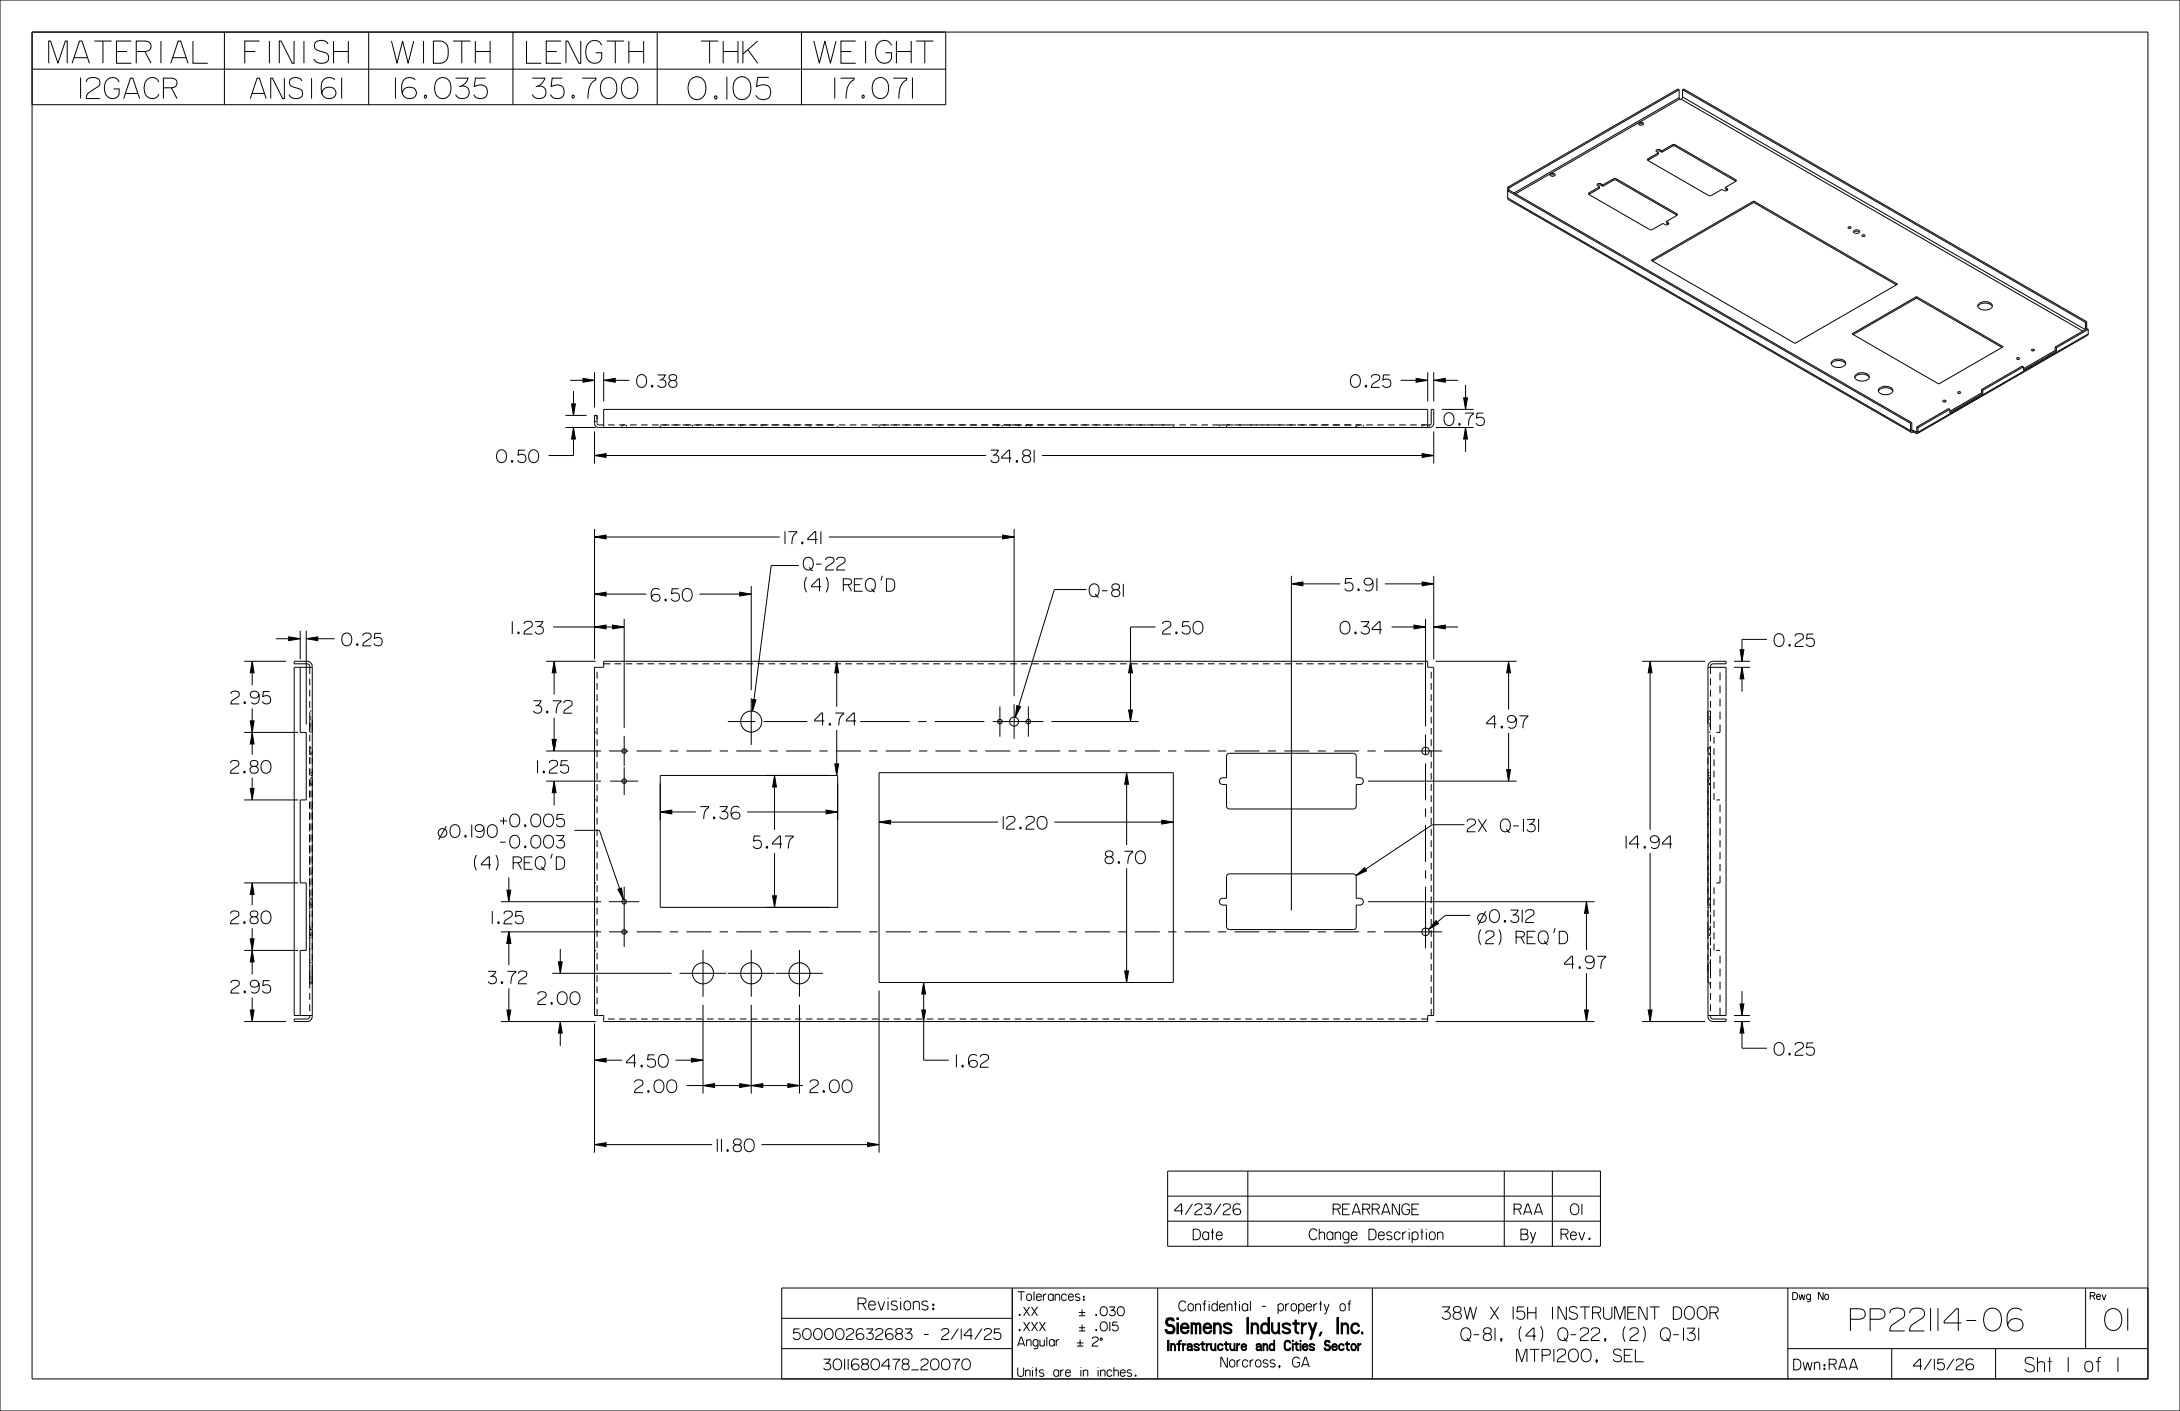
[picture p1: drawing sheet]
<svg xmlns="http://www.w3.org/2000/svg" width="432mm" height="279mm" viewBox="0 0 432 279" stroke-linecap="round" stroke-linejoin="round" font-family="sans-serif">
<defs><g id="words">
<text font-size="4.1" x="223.3" y="264.1">Siemens Industry, Inc.</text>
<g font-size="2.6">
<text x="225.2" y="267.4">Infrastructure and Cities Sector</text>
<text x="401.8" y="271.7">Sht</text>
<text x="413.3" y="271.7">of</text>
</g>
<text font-size="2.2" x="171" y="259.4">Revisions:</text>
<g font-size="2">
<text x="236.8" y="245.5">Date</text>
<text x="261.9" y="245.5">Change Description</text>
<text x="300.9" y="240.5">RAA</text>
<text x="301.5" y="245.5">By</text>
<text x="309.9" y="245.5">Rev.</text>
<text x="362.3" y="271.3">RAA</text>
</g>
<g font-size="1.8">
<text x="236.4" y="259.6">Confidential - property of</text>
<text x="244" y="270.7">Norcross, GA</text>
</g>
<g font-size="1.7">
<text x="201.2" y="257.5">Tolerances:</text>
<text x="201.2" y="266.6">Angular</text>
<text x="201.2" y="272.6">Units are in inches.</text>
</g>
<g font-size="1.3">
<text x="355.1" y="257.3">Dwg No</text>
<text x="414" y="257.3">Rev</text>
</g>
</g></defs>
<g fill="none" stroke="#000" stroke-width=".2">
<path d="M0 0h431.8v279.4h-431.8zM6.3 6.4h419.1v266.6h-419.1zM6.3 13.7h181M9.6 12.5v-4.4h.4l1.5 4.4 1.4-4.4h.4v4.4M14.3 12.5l1.5-4.4h.4l1.5 4.4M14.7 11.4h2.6M16 15.4v4.1M17.1 16.3a.89 .89 0 0 1 1-.9 1.33 1.33 0 0 1 1.7 .7 .89 .89 0 0 1-.6 1.2l-1.9 1.3-.2 .9h2.7M18.7 8.1h3.4M20.4 8.1v4.4M23.1 10.2h2.1M23.6 16.3a1.47 1.47 0 0 0-1.5-.9 1.47 1.47 0 0 0-1.3 1.2 2.08 2.08 0 0 0 1.3 2.9 1.3 1.3 0 0 0 1.5-.9v-1h-1.1"/>
<path d="M24.5 19.5l1.3-4h.5l1.3 4M24.8 18.5h2.5M26 8.1h-2.9v4.4h2.9M27 10.2h1.8a1.04 1.04 0 0 0 1.1-1 1.04 1.04 0 0 0-1.1-1.1h-1.8v4.4M28.7 10.2l1.2 2.3M31.5 16.3a1.47 1.47 0 0 0-1.6-.9 1.47 1.47 0 0 0-1.2 1.2 2.08 2.08 0 0 0 1.3 2.9 1.3 1.3 0 0 0 1.5-.9M31.9 8.1v4.4M32.4 17.4h1.7a.96 .96 0 0 0 1-1 .96 .96 0 0 0-1-.9h-1.7v4M33.8 12.5l1.5-4.4h.5l1.4 4.4M33.9 17.4l1.2 2.1M34.2 11.4h2.7M38.2 8.1v4.4h3"/>
<path d="M44.4 6.4v14.3M48.5 10.2h2.1M49.6 19.5l1.3-4h.5l1.3 4M49.9 18.5h2.5M51.4 8.1h-2.9v4.4M53.4 8.1v4.4M56.3 15.5v4h-.3l-2-4h-.4v4M58.2 8.1v4.4h-.3l-2.2-4.4h-.4v4.4M59.8 16a1.4 1.4 0 0 0-2.5 .1 .93 .93 0 0 0 .9 1.2l1.2 .3a1 1 0 0 1 .5 1.1 1 1 0 0 1-1 .8 1.49 1.49 0 0 1-1.7-.8M60.2 8.1v4.4M61.7 15.5v4M65 8.7a1.52 1.52 0 0 0-2.7 .2 1.01 1.01 0 0 0 1 1.2l1.2 .3a1.09 1.09 0 0 1 .6 1.3 1.09 1.09 0 0 1-1.1 .8 1.62 1.62 0 0 1-1.8-.8"/>
<path d="M66.1 10.2h2.9M66.1 8.1v4.4M66.3 15.8a1.57 1.57 0 0 0-1.8-.3 1.57 1.57 0 0 0-.9 1.5 2.08 2.08 0 0 0 .9 2.4 1.26 1.26 0 0 0 1.5 0 1.26 1.26 0 0 0 .4-1.5 1.47 1.47 0 0 0-1.5-.6 1.47 1.47 0 0 0-1.2 1.2M67.7 15.4v4.1M69 8.1v4.4M73 6.4v14.3M77.5 8.1l1.1 4.4 1.1-4.4 1.1 4.4 1.1-4.4M78.3 15.4v4.1M82.3 15.8a1.57 1.57 0 0 0-1.8-.3 1.57 1.57 0 0 0-.9 1.5 2.08 2.08 0 0 0 .9 2.4 1.26 1.26 0 0 0 1.4 0 1.26 1.26 0 0 0 .5-1.5 1.47 1.47 0 0 0-1.6-.6 1.47 1.47 0 0 0-1.1 1.2M83.9 8.1v4.4M84.2 18.8h.2l.1 .3-.1 .3h-.2l-.1-.2zM85.8 8.1h1.5a1.67 1.67 0 0 1 1.5 1.7v1a1.67 1.67 0 0 1-1.5 1.7h-1.5z"/>
<path d="M86.5 15.9a1.62 1.62 0 0 1 1.9-.4 1.62 1.62 0 0 1 .9 1.8 1.77 1.77 0 0 1-2.2 2.1 2.42 2.42 0 0 1-.6-3.5zM89.8 8.1h3.4M90.2 15.5h2.5l-.2 .5-.6 .7-1 .5M91.4 17a1.31 1.31 0 0 1 1.5 1.6 1.31 1.31 0 0 1-2 .8l-.7-.7M91.5 8.1v4.4M94.2 10.2h2.9M94.2 8.1v4.4M96.2 15.5h-2l-.3 1.7a1.71 1.71 0 0 1 2.5 .3 1.43 1.43 0 0 1-.6 2 1.43 1.43 0 0 1-2-.8M97.1 8.1v4.4M101.6 6.4v14.3M104.3 8.1v4.4h2.9M105.4 15.5h2.5l-.2 .5-.6 .7-1 .5"/>
<path d="M106.6 17a1.31 1.31 0 0 1 1.5 1.6 1.31 1.31 0 0 1-2 .8l-.7-.7M108.2 10.2h2.1M111.1 8.1h-2.9v4.4h2.9M111.4 15.5h-2l-.3 1.7a1.71 1.71 0 0 1 2.5 .3 1.43 1.43 0 0 1-.6 2 1.43 1.43 0 0 1-2-.8M113.4 18.8h.2l.2 .3-.2 .3h-.2l-.1-.2zM115 8.1v4.4h-.3l-2.2-4.4h-.4v4.4M115.3 15.5h2.7v.3l-.2 .1a3.7 3.7 0 0 0-1.4 3.6M119.2 9a1.6 1.6 0 0 0-1.7-1 1.6 1.6 0 0 0-1.4 1.3 2.57 2.57 0 0 0 1 3.1 1.48 1.48 0 0 0 2.1-.9v-1.1h-1.2M119.4 15.9a1.62 1.62 0 0 1 1.9-.4 1.62 1.62 0 0 1 .9 1.8 1.77 1.77 0 0 1-2.3 2.1 2.42 2.42 0 0 1-.5-3.5zM120.2 8.1h3.4M121.9 8.1v4.4M123.5 15.9a1.62 1.62 0 0 1 1.9-.4 1.62 1.62 0 0 1 .9 1.8 1.77 1.77 0 0 1-2.2 2.1 2.42 2.42 0 0 1-.6-3.5z"/>
<path d="M124.6 10.2h2.9M124.6 8.1v4.4M127.5 8.1v4.4M130.2 6.4v14.3M137 15.6a1.76 1.76 0 0 1 2-.1 1.76 1.76 0 0 1 .8 1.8 1.93 1.93 0 0 1-2.4 2.3 2.69 2.69 0 0 1-.4-4zM138.8 8.1h3.5M140.6 8.1v4.4M141.7 19h.2l.1 .2-.1 .4h-.2l-.2-.2zM143.2 10.2h3M143.2 8.1v4.4M144 15.2v4.5M145.9 15.6a1.76 1.76 0 0 1 2-.1 1.76 1.76 0 0 1 .8 1.8 1.93 1.93 0 0 1-2.4 2.3 2.69 2.69 0 0 1-.4-4z"/>
<path d="M146.2 8.1v4.4M147.1 8.1v4.4M148.1 9.8l2 2.7M150.1 8.1l-3 2.6M152.3 15.3h-2.2l-.3 1.9a1.86 1.86 0 0 1 2.7 .3 1.56 1.56 0 0 1-.7 2.1 1.56 1.56 0 0 1-2.1-.7M158.7 6.4v14.3M161.2 8.1l1.1 4.4 1.1-4.4 1.1 4.4 1.1-4.4M165.3 15.4v4.1M166.5 15.5h2.7v.3l-.3 .1a3.7 3.7 0 0 0-1.3 3.6M166.6 10.2h2M169.5 8.1h-2.9v4.4h2.9M170.8 18.8h.3l.1 .3-.1 .3h-.3l-.1-.2z"/>
<path d="M171.4 8.1v4.4M173.2 15.9a1.62 1.62 0 0 1 1.9-.4 1.62 1.62 0 0 1 .9 1.8 1.77 1.77 0 0 1-2.2 2.1 2.42 2.42 0 0 1-.6-3.5zM176.6 9a1.6 1.6 0 0 0-1.7-1 1.6 1.6 0 0 0-1.4 1.3 2.57 2.57 0 0 0 1 3.1 1.48 1.48 0 0 0 2.1-.9v-1.1h-1.2M176.9 15.5h2.7v.3l-.2 .1a3.7 3.7 0 0 0-1.4 3.6M177.6 10.2h2.9M177.6 8.1v4.4M180.5 8.1v4.4M180.7 15.4v4.1M181.5 8.1h3.4M183.2 8.1v4.4M187.3 6.4v14.3h-181M332.6 19.3l.1 .3"/>
<path d="M332.6 17.8v1.5M332.6 17.8l-.3-.2-33.7 19.5M332.6 17.8l-33.7 19.4M332.6 19.3l-32.7 18.9M332.7 19.6l.3 .1M332.7 19.6l-32.5 18.8M333 19.7l79.5 45.9M333.3 19.2l-.3 .5M333.3 17.8v1.4M333.3 17.8l.2-.2 79.8 46.1M333.3 19.2l79.8 46.1M333.3 17.8l79.8 46"/>
<path d="M298.6 37.1v2.1M298.6 37.1l.3 .1M298.6 39.2l.2 .3 79.8 46.1M298.6 39.2l79.8 46.1M298.9 37.2v.4M298.9 37.6l-.3 .2 79.8 46M298.9 37.6l79.8 46.1M307.1 34.7l.5-.1 .4 .1M307.1 34.5v-.1a.5 .5 0 0 1 .6-.1 .5 .5 0 0 1 .3 .4l-.3 .2h-.4l-.3-.2zM314.7 38.5h.1M314.7 38.2l-.1 .2 .1 .1 12.1 7h.5l2.1-1.3 .5 .3h.4l.2-.2-.1-.2M314.7 38.2v.3"/>
<path d="M316.8 37l-2.1 1.2M316.8 37v.3l-2.1 1.2M317.1 36.4a.44 .44 0 0 0-.5-.1 .44 .44 0 0 0-.3 .4l.5 .3M317.1 36.7l-.4-.1-.3 .1M317.1 36.4v.3M317.1 36.7l.4 .2M317.1 36.4l.4 .2M317.5 36.6v.3M319.6 35.4h.5M319.6 35.7h.5M319.6 35.4v.3M319.6 35.4l-2.1 1.2"/>
<path d="M319.6 35.7l-2.1 1.2M320.1 35.4v.3M320.1 35.7l12 6.9M320.1 35.4l12 6.9M324.6 24.6l.5-.1 .4 .1M324.6 24.4v-.1a.5 .5 0 0 1 .6-.1 .5 .5 0 0 1 .3 .4l-.2 .2h-.5l-.3-.2zM326.4 31.7v.1M326.4 31.5l-.1 .1 .1 .2 12.1 6.9h.5l2.1-1.2 .5 .3h.4l.2-.2-.1-.3M326.4 31.5v.2M328.5 30.3l-2.1 1.2M328.5 30.3v.2l-2.1 1.2M328.8 29.7a.44 .44 0 0 0-.5-.2 .44 .44 0 0 0-.3 .4l.5 .4"/>
<path d="M328.8 29.9h-.4l-.3 .1M328.8 29.7v.2M328.8 29.9l.4 .3M328.8 29.7l.4 .2M329.2 29.9v.3M331.2 28.7h.6M331.2 28.9h.6M331.2 28.7l-2 1.2M331.2 28.9l-2 1.3M331.2 28.7v.2M331.8 28.7v.2M331.8 28.9l12 7"/>
<path d="M331.8 28.7l12 6.9M341.7 37.1v.3l.4 .2M341.7 37.1l.4 .2M342.1 37.6v.1M342.1 37.3v.3M343.8 35.6l.1 .2-.1 .1M343.8 35.9l-2.1 1.2M343.8 35.6v.3M347.4 39.8v.3M327.1 51.5l20.3-11.7 28.5 16.5-20.4 11.7zM330 43.9v.2l.4 .3M330 43.9l.4 .2"/>
<path d="M330.4 44.4h.1M330.4 44.1v.3M332.1 42.3l.2 .2-.2 .1M332.1 42.3v.3M332.1 42.7l-2.1 1.2M347.4 40.1l-20.1 11.6M347.4 40.1l28.2 16.3M366.1 45l.2-.1a.21 .21 0 0 1 .3 0 .21 .21 0 0 1 0 .3h-.4zM366.5 45.2h-.3M367.1 45.8v.1M367.2 46l.5-.2 .6 .2M367.2 45.7v-.1a.65 .65 0 0 1 1.1 .4l-.3 .2h-.5l-.4-.2z"/>
<path d="M368.8 46.6l.3-.1a.21 .21 0 0 1 .2 0 .21 .21 0 0 1 .1 .2l-.4 .1zM369.3 46.8h-.4M379.6 59l16.9 9.8M379.6 59l-12.5 7.3M379.6 58.7v.3M112.9 75.3h2.6M113.2 80h.8l-.4 2.3zM113.6 77.4v2.6M115.5 74.9l2.3 .4-2.3 .4zM117.8 73.7v7M119.6 75.3l2.3-.4v.8zM119.6 73.7v5.8"/>
<path d="M121.9 75.3h2.8M126.4 74.5a1.02 1.02 0 0 1 1.2-.2 1.02 1.02 0 0 1 .5 1.2 1.03 1.03 0 0 1-1.1 1.2 1.03 1.03 0 0 1-.9-1.4zM129.1 76.3l.2 .1-.1 .2-.2-.1zM130.3 74.2h1.5l-.5 .8-.6 .3M130.9 75.2a.81 .81 0 0 1 .9 1.1 .81 .81 0 0 1-1.4 .1l-.1-.2M132.6 74.5a.72 .72 0 0 1 1-.3 .72 .72 0 0 1 .2 1 .74 .74 0 0 1-.9 .1 .74 .74 0 0 1-.3-.8zM133.1 75.3a.71 .71 0 0 0-.6 .9 .71 .71 0 0 0 .9 .5 .69 .69 0 0 0 .7-.6 .69 .69 0 0 0-.6-.8M267.8 74.5a1.02 1.02 0 0 1 1.2-.2 1.02 1.02 0 0 1 .5 1.2 1.03 1.03 0 0 1-1.2 1.2 1.03 1.03 0 0 1-.8-1.4zM270.5 76.3l.2 .1-.1 .2-.2-.1zM271.7 74.7a.89 .89 0 0 1 .7-.5 .89 .89 0 0 1 .9 .5 .54 .54 0 0 1-.3 .6l-1.2 .9-.1 .5h1.6M275.3 74.2h-1.3l-.1 1.1a.92 .92 0 0 1 1.3-.1 .92 .92 0 0 1 0 1.4l-.7 .1-.4-.1-.3-.4M277.4 75.3h3.1"/>
<path d="M280.5 74.9l2.3 .4-2.3 .4zM282.8 73.7v5.8M284 75.3l2.3-.4v.8zM284 73.7v5.8M286.3 75.3h2.5M289.9 78.8h.8l-.4 2.3zM290.3 76.2v2.6M362.9 71.5l.1-.1a1.95 1.95 0 0 1 2.6 .4l-.2 .6a1.97 1.97 0 0 1-2.7-.3v-.3zM365.6 72.1l-.1-.1a2 2 0 0 0-2.5-.3l-.3 .4M366.8 66.1l12.8-7.4 17.2 10-12.8 7.3zM367.4 74.8l.2-.4a2.04 2.04 0 0 1 2.6 .2v.2M367.6 74.2l.1-.1a1.95 1.95 0 0 1 2.5 .4l-.2 .6a1.97 1.97 0 0 1-2.6-.3v-.3z"/>
<path d="M372.1 77.5l.2-.4a2.04 2.04 0 0 1 2.5 .2l.1 .2M372.2 76.9l.2-.1a1.95 1.95 0 0 1 2.5 .4l-.2 .6a1.97 1.97 0 0 1-2.6-.3v-.3zM384.9 79.3l.2-.1a.21 .21 0 0 1 .3 0 .21 .21 0 0 1 0 .3l-.4 .1zM385.3 79.6h-.4M387.8 77.6h.2a.21 .21 0 0 1 .3 0 .21 .21 0 0 1 0 .2l-.4 .1zM388.2 77.9h-.3M391.8 60.7l.2-.3a2.04 2.04 0 0 1 2.5 .2l.1 .1M391.9 60.1l.2-.1a1.95 1.95 0 0 1 2.5 .4l-.2 .6a1.97 1.97 0 0 1-2.6-.2v-.4zM392.5 77.8l.2 .1M392.5 77.1l.2 .2M392.5 77.1v.7M392.5 77.8l-6.3 3.6"/>
<path d="M392.7 77.9l-6.5 3.8v-.7M392.7 77.3v.6M399.5 70.9l.2-.1a.21 .21 0 0 1 .3 0 .21 .21 0 0 1 0 .3l-.4 .1zM399.9 71.1h-.4M400.8 72.6l-.3-.1-8 4.6M400.8 72.6l-8.1 4.7M402.4 69.2l.2-.1a.21 .21 0 0 1 .3 0 .21 .21 0 0 1 0 .3l-.4 .1zM402.8 69.4h-.3M407.1 69.4l.2 .1M407.1 68.7l.2 .2M407.1 69.4l-6.3 3.6M407.1 68.7v.7"/>
<path d="M407.3 69.5l-6.5 3.8v-.7M407.3 68.9v.6M413.1 63.8v1.5M413.3 63.7v1.4M413.3 63.7l-.2 .1M413.6 66.1l-.1 .3-33.7 19.4M413.6 65.2v.9M413.6 65.2l-.2-.1-6.3 3.6M413.6 65.2l-6.3 3.7M413.6 66.1l-33.7 19.5M98.8 89.3a1.04 1.04 0 0 1 1.2 0 1.04 1.04 0 0 1 .3 1.1 1.03 1.03 0 0 1-1.1 1.2 1.03 1.03 0 0 1-.8-1.4l.1-.6zM101.4 91.2l.2 .1-.1 .2-.2-.1z"/>
<path d="M104 89.1h-1.3l-.1 1.1a.92 .92 0 0 1 1.3-.1 .92 .92 0 0 1 0 1.4l-.7 .1-.4-.1-.3-.4M105 89.4a1.02 1.02 0 0 1 1.3-.2 1.02 1.02 0 0 1 .4 1.2 1.03 1.03 0 0 1-1.1 1.2 1.03 1.03 0 0 1-.9-1.4zM112 84.6h6M112 82.3h4.2M113.6 84.6l.4 2.3h-.8zM113.6 86.9v3.3h-5M117.8 90.2l2.2-.4v.8zM117.8 85.4v6.4M117.8 83.5h.3M119.6 84.6v-3.5h163.2v3.5M119.6 84.1h-1l-.3-.1v-1.7h-.5v1.5a.8 .8 0 0 0 .8 .8h164.6a.8 .8 0 0 0 .8-.8v-2.7h-.5l-.1 2.9-.2 .1h-1.7M120 90.2h75.3"/>
<path d="M120.4 84.1h1.4M122.6 84.1h1.3M123.2 84.1v.3M124.1 84.1v.3M124.8 84.1h1.3M127 84.1h1.3M129.1 84.1h1.4M130.8 84.1h1.8M130.8 84.3v.3M133 84.1h1.8M135.2 84.1h1.8M137.2 84.1v.3"/>
<path d="M137.4 84.1h1.8M139.6 84.1h1.7v.3M141.8 84.1h1.7M144 84.1h1.7M146.1 84.1h1.8M146.7 84.1v.3M148.3 84.1h1.7M150.5 84.1h1.7M150.9 84.1v.3M152.7 84.1h1.7M154.9 84.1h1.7M156.3 84.1v.3"/>
<path d="M157.1 84.1h1.6M159.3 84.1h1.6M160.4 84.1v.3M161.5 84.1h1.6M163.7 84.1h1.6M165.9 84.3v.3M166.1 84.1h1.4M168.3 84.1h1.3M170.5 84.1h1.3M172.7 84.1h1.3M174.1 84.3v.3M174.1 84.1h2.1"/>
<path d="M176.4 84.1h1.9M178.6 84.1h1.9M180.8 84.1h1.9M183.1 84.1h1.8M185.3 84.1h1.7M187.6 84.1h1.6M189.8 84.1h1.6M192.1 84.1h1.5M194.3 84.1h1.4M196.2 89.1h1.5l-.5 .8-.6 .3M196.5 84.1h1.6M196.9 90.1a.81 .81 0 0 1 .9 1.1 .81 .81 0 0 1-1.4 .1l-.2-.2"/>
<path d="M197.6 84.1v.3M198.5 84.1v.3M198.8 84.1h3.6M200 84.1v.3M200.3 90.7h-1.9v-.2l1.4-1.4h.2v2.5M201.4 91.2l.2 .1-.1 .2-.2-.1zM201.8 84.1v.3M202.7 89.3a.72 .72 0 0 1 1-.2 .72 .72 0 0 1 .2 1 .74 .74 0 0 1-.9 .1 .74 .74 0 0 1-.3-.9zM203.1 90.2a.71 .71 0 0 0-.6 .9 .71 .71 0 0 0 1 .5 .69 .69 0 0 0 .7-.7 .69 .69 0 0 0-.7-.7M203.1 84.1h1.5M203.2 84.1v.3M204.1 84.1v.3"/>
<path d="M204.8 89.1v2.5M205.3 84.1h1.5M206.4 90.2h75.3M207.5 84.1h1.6M209.7 84.1h1.6M211.8 84.1h1.8M214 84.1h1.8M216.2 84.1h1.9M218.4 84.1h1.9M220.6 84.1h1.9M222.7 84.1h2.1M224.9 84.1h2.1"/>
<path d="M227.1 84.1h5.6M232.4 84.3v.3M233.6 84.1h1.3M235.8 84.1h1.3M238 84.1h1.3M240.1 84.1h1.3M242.9 84.3v.3M244.3 84.1h-2.8v.3M244.5 84.1h10M254.6 84.1h2.1M257 84.1h1.9M259.3 84.1h1.7"/>
<path d="M261.6 84.1h1.6M264 84.1h1.4M266.3 84.1h1.4M268.4 84.1h1.3M268.6 84.3v.3M270 84.1v.3M270.6 84.1h1.3M272.8 84.1h1.3M275 84.1h1.3M277.1 84.1h1.3M279.3 84.1h1.3M281.6 84.1v.3"/>
<path d="M281.7 89.8l2.3 .4-2.3 .4zM283.1 84.1v.3M284 85.4v6.4M284.4 84.6h7.5M285.6 81.1h6.3M286.3 82.1a1.02 1.02 0 0 1 1.3-.2 1.02 1.02 0 0 1 .4 1.2 1.03 1.03 0 0 1-1.1 1.2 1.03 1.03 0 0 1-.9-1.4zM289 83.8l.2 .2v.2l-.2-.1zM290.2 81.8h1.6v.2a2.03 2.03 0 0 0-.9 2.3M290.3 84.6l.4 2.3h-.8zM290.3 86.9v2.6M293.8 81.8h-1.2l-.2 1a.92 .92 0 0 1 1.4 0 .92 .92 0 0 1-.1 1.3l-.4 .2-.5-.1-.4-.4M378.4 85.3l.2 .3"/>
<path d="M378.4 83.8v1.5M378.7 85.1l.1 .2h.1M378.7 83.7v1.4M378.7 85.1l.2 .2M378.7 83.7l-.3 .1M378.7 85.1l-.3 .2M378.9 85.6h-.3M378.9 85.3v.3M379 85.5l.5 .3M379 85.2l.5 .3M379 85.2l-.1 .1M379 85.5l-.1 .1"/>
<path d="M379 85.2v.3M379.5 85.8h.3M379.5 85.5v.3M379.7 85.4l-.2 .1M379.7 84.5v.9M379.7 85.4l.2 .2M379.7 84.5l.2 .2M379.9 85.6l-.1 .2M379.9 84.7v.9M386.2 81l-.2-.1-6.3 3.6M386.2 81l-6.3 3.7M117.8 117.6l2.2-.3v.7z"/>
<path d="M117.8 106.3l2.2-.3v.7zM117.8 104.7v25.8M120 117.6h8M120 106.3h34.5M130.6 116.8a1.03 1.03 0 0 0-1.3-.1 1.03 1.03 0 0 0-.3 1.3 .91 .91 0 0 0 .7 1 .91 .91 0 0 0 1-.7 .88 .88 0 0 0-.9-.6 .88 .88 0 0 0-.8 .7M131.8 118.6l.2 .2-.1 .2-.2-.2zM134.4 116.6h-1.3l-.1 1a.92 .92 0 0 1 1.3 0 .92 .92 0 0 1 0 1.3l-.4 .1h-.6l-.4-.4M135.5 116.7a1.04 1.04 0 0 1 1.2 0 1.04 1.04 0 0 1 .4 1.2 1.03 1.03 0 0 1-1.1 1.1 1.03 1.03 0 0 1-.9-1.3l.2-.6zM138.5 117.6h8M146.5 117.3l2.3 .3-2.3 .4zM148.8 116.1v20.6M155.5 105.2v2.5"/>
<path d="M156.2 105.3h1.6v.2a2.03 2.03 0 0 0-.9 2.2M158.2 112h-5.4l-3.4 26.5M158.8 107.3l.2 .2v.2l-.2-.2zM159.4 110.7a1.02 1.02 0 0 1 1.3-.2 1.02 1.02 0 0 1 .4 1.2 1.03 1.03 0 0 1-1.1 1.2 1.03 1.03 0 0 1-.9-1.4zM159.8 114.3a2.79 2.79 0 0 0 0 3M160.3 112.4l.4 .5 .3 .1M161.6 111.7h1.1M161.9 106.8h-1.9v-.2l1.4-1.3h.2v2.4M162.6 105.2v2.5M162.7 116.2h-2v-.2l1.4-1.4h.2v2.5M163.5 110.9a.89 .89 0 0 1 .8-.6 .89 .89 0 0 1 .9 .5 .54 .54 0 0 1-.4 .7l-1.1 .8-.2 .6h1.7M163.6 114.3a2.79 2.79 0 0 1 0 3"/>
<path d="M164.2 106.3h34.4M165.7 110.9a.89 .89 0 0 1 .8-.6 .89 .89 0 0 1 .9 .5 .54 .54 0 0 1-.4 .7l-1.1 .8-.2 .6h1.7M167 115.8h1.1a.58 .58 0 0 0 .6-.6 .58 .58 0 0 0-.6-.6h-1.1v2.5M168 115.8l.7 1.3M169.2 115.8h1.2M170.9 114.6h-1.7v2.5h1.7M171.7 114.9a1.02 1.02 0 0 1 1.3-.2 1.02 1.02 0 0 1 .4 1.2 1.03 1.03 0 0 1-1.1 1.2 1.03 1.03 0 0 1-.9-1.4zM172.6 116.6l.4 .5 .3 .1M174.8 114l-.3 1M175.6 114.6l1.1 .1a1.37 1.37 0 0 1-.3 2.4h-.8zM198.6 106l2.3 .3-2.3 .4zM200.9 104.7v33.2"/>
<path d="M215.2 116.7h-6.4l-7 23.1M216 116a1.02 1.02 0 0 1 1.3-.2 1.02 1.02 0 0 1 .4 1.2 1.03 1.03 0 0 1-1.1 1.1 1.03 1.03 0 0 1-.9-1.3zM216.9 117.7l.4 .4 .3 .2M218.3 117h1.1M220.4 115.7a.74 .74 0 0 1 1-.1 .74 .74 0 0 1 .3 .9 .76 .76 0 0 1-1 .3 .76 .76 0 0 1-.4-.9zM220.8 116.8a.71 .71 0 0 0-.6 .8 .71 .71 0 0 0 .9 .5 .69 .69 0 0 0 .7-.6 .69 .69 0 0 0-.6-.7M222.5 115.6v2.5M255.8 115.6l2.3-.4v.8zM255.8 114v66.3M258.1 115.6h7.4M267.8 114.6h-1.2l-.2 1a.92 .92 0 0 1 1.4-.1 .92 .92 0 0 1-.1 1.4l-.4 .1h-.5l-.4-.5M269 116.6l.2 .1v.3l-.2-.2z"/>
<path d="M271.9 115.1a.81 .81 0 0 1-1.1 .8 .81 .81 0 0 1-.3-1.3 1.07 1.07 0 0 1 1.2 .2 1.07 1.07 0 0 1 .3 1.2 .92 .92 0 0 1-.5 .9 .92 .92 0 0 1-1.1-.2M272.7 114.5v2.5M274.3 115.6h7.4M281.7 115.2l2.3 .4-2.3 .4zM284 114v16.5M45.7 137.4a.89 .89 0 0 1 .8-.6 .89 .89 0 0 1 .9 .5 .54 .54 0 0 1-.4 .7l-1.1 .8-.2 .6h1.7M48.4 130.9h8.3M48.4 139l.2 .1-.1 .2-.2-.1zM50 130.9l.3 2.3h-.7zM50 133.2v2.5M51.3 137.5a.81 .81 0 0 1-1.1 .8 .81 .81 0 0 1-.4-1.3 1.07 1.07 0 0 1 1.3 .1 1.07 1.07 0 0 1 .3 1.3 .92 .92 0 0 1-.6 .9 .92 .92 0 0 1-1-.2M53.4 136.9h-1.2l-.2 1.1a.92 .92 0 0 1 1.4-.1 .92 .92 0 0 1-.1 1.4l-.4 .1-.5-.1-.4-.4"/>
<path d="M54.6 126.5h2.6M57.2 126.1l2.3 .4-2.3 .4zM59.5 132.1v12.9h1.2v13.4h-1.2v16.4h1.2v13.4h-1.2v12.9M59.5 124.9v5.6M60.7 126.5l2.2-.4v.8zM60.7 124.9v18.5M61.4 133.5v-1.5l-.3-.5-2.8-.1v-.5h2.5a1.03 1.03 0 0 1 1.1 1.1v69.3a1.03 1.03 0 0 1-1.1 1h-2.5v-.5h2.5a.56 .56 0 0 0 .6-.7M61.4 134.4v1.3M61.4 136.6v1.3M61.4 138.8v1.3M61.9 132.1h-3.6v69h3.6M62.9 126.5h3.4"/>
<path d="M68 125.7a1.02 1.02 0 0 1 1.2-.2 1.02 1.02 0 0 1 .5 1.2 1.03 1.03 0 0 1-1.1 1.2 1.03 1.03 0 0 1-.9-1.4zM70.7 127.5l.2 .1-.1 .2-.2-.1zM71.9 125.9a.89 .89 0 0 1 .8-.6 .89 .89 0 0 1 .8 .5 .54 .54 0 0 1-.3 .7l-1.2 .8-.1 .6h1.6M75.5 125.4h-1.2l-.2 1a.92 .92 0 0 1 1.4 0 .92 .92 0 0 1-.1 1.3l-.4 .2-.5-.1-.4-.4M101.5 123v2.6M102.6 125.1l.2 .2v.2l-.2-.2zM103.8 123.6a.89 .89 0 0 1 .8-.6 .89 .89 0 0 1 .8 .5 .54 .54 0 0 1-.3 .7l-1.2 .8-.1 .6h1.6M105.7 138.8h1.5l-.5 .7-.6 .3M106 123.1h1.5l-.5 .7-.6 .3M106.3 139.7a.81 .81 0 0 1 .9 1.1 .81 .81 0 0 1-1.4 .2l-.1-.3M106.7 124a.81 .81 0 0 1 .8 1.2 .81 .81 0 0 1-1.4 .1l-.1-.2M108.2 130.9h9.8"/>
<path d="M109.5 138.8h1.6v.2a2.03 2.03 0 0 0-.9 2.2M109.6 124.2h8.2M109.8 130.9l.3 2.3h-.7zM109.8 133.2v4.3M111.7 139.2a.89 .89 0 0 1 .8-.5 .89 .89 0 0 1 .8 .5 .54 .54 0 0 1-.3 .7l-1.2 .8-.1 .5h1.6M117.8 124.2l2.2-.4v.7zM117.8 132.1h1.8v-1.2h163.2v1.2h1.2v69h-1.2v1.2h-163.2v-1.2h-1.8zM118.3 132.1h.1M118.3 133v1.4M118.3 135.3v1.3M118.3 137.5v1.3M118.3 139.7v1.3"/>
<path d="M119.6 131.4h1.3M120 124.2h1.3M121.3 123.8l2.3 .4-2.3 .3zM121.8 131.4h1.3M123.6 122.6v21.5M123.9 131.4h1.3M126.1 131.4h1.3M128.3 131.4h1.3M130.5 131.4h1.3M132.6 131.4h1.3M134.8 131.4h1.3M137 131.4h1.3"/>
<path d="M139.2 131.4h1.3M141.3 131.4h1.3M143.5 131.4h1.3M145.7 131.4h1.3M147.9 131.4h1.3M148.8 138.3v9.2M149 138.5l.7 .1-.6 2.2zM150 131.4h1.3M152.2 131.4h1.3M154.4 131.4h1.3M156.6 131.4h1.3M158.7 131.4h1.4"/>
<path d="M160.9 131.4h1.3M163.1 131.4h1.3M165.3 131.4h1.3M165.7 130.9l.4 2.3h-.7zM165.7 133.2v6.8M167.5 131.4h1.3M169.6 131.4h1.3M171.8 131.4h1.3M174 131.4h1.3M176.2 131.4h1.3M178.3 131.4h1.3M180.5 131.4h1.3"/>
<path d="M182.7 131.4h1.3M184.9 131.4h1.3M187 131.4h1.3M189.2 131.4h1.3M191.4 131.4h1.3M193.6 131.4h1.3M195.7 131.4h1.3M197.9 131.4h1.3M198.1 139.9v6M200.1 131.4h1.3M200.9 139.4v6.9M201.4 139.7l.7 .2-1 2.1z"/>
<path d="M202.3 131.4h1.3M203.7 139.9v6M204.4 131.4h1.4M206.6 131.4h1.3M208.8 131.4h1.3M211 131.4h1.3M213.2 131.4h1.3M215.3 131.4h1.3M217.5 131.4h1.3M219.7 131.4h1.3M221.9 131.4h1.3M223.9 130.9l.4 2.3h-.8z"/>
<path d="M223.9 133.2v7.4M224 131.4h1.3M226.2 131.4h1.3M228.4 131.4h1.3M228.9 124.2h-5v6.7M230.3 123.6a.89 .89 0 0 1 .8-.6 .89 .89 0 0 1 .8 .5 .54 .54 0 0 1-.3 .7l-1.2 .8-.1 .6h1.6M230.6 131.4h1.3M232.7 131.4h1.3M232.9 125.1l.2 .2v.2l-.2-.2zM234.9 131.4h1.3M235.5 123.1h-1.2l-.1 1a.92 .92 0 0 1 1.3 0 .92 .92 0 0 1 0 1.3l-.4 .2-.6-.1-.4-.4M236.7 123.2a1.04 1.04 0 0 1 1.2 .1 1.04 1.04 0 0 1 .4 1.1 1.03 1.03 0 0 1-1.1 1.2 1.03 1.03 0 0 1-.9-1.4l.1-.6z"/>
<path d="M237.1 131.4h1.3M239.3 131.4h1.3M241.4 131.4h1.3M243.6 131.4h1.3M245.8 131.4h1.3M248 131.4h1.3M250.1 131.4h1.4M252.3 131.4h1.3M254.5 131.4h1.3M256.7 131.4h1.3M258.9 131.4h1.3M261 131.4h1.3"/>
<path d="M263.2 131.4h1.3M265.4 131.4h1.3M265.8 123.2a1.04 1.04 0 0 1 1.2 .1 1.04 1.04 0 0 1 .4 1.1 1.03 1.03 0 0 1-1.1 1.2 1.03 1.03 0 0 1-.9-1.4l.2-.6zM267.6 131.4h1.3M268.4 125.1l.2 .2v.2l-.2-.2zM269.6 123.1h1.5l-.5 .7-.6 .3M269.7 131.4h1.3M270.3 124a.81 .81 0 0 1 .9 1.2 .81 .81 0 0 1-1.5 .1l-.1-.2M271.9 131.4h1.3M273.7 124.7h-1.9v-.2l1.4-1.4h.2v2.5M274.1 131.4h1.3M275.6 124.2h4.5"/>
<path d="M276.3 131.4h1.3M278.4 131.4h1.3M280.1 123.8l2.3 .4-2.3 .3zM280.6 131.4h1.3M282.4 122.6v21.2M282.8 131.4h.1M283.5 132.1h.1M283.5 133v1.4M283.5 135.3v1.3M283.5 137.5v1.3M283.5 139.7v1.3M284 124.2l2.3-.4v.7z"/>
<path d="M284.4 130.9h16M286.3 124.2h2.5M298.8 130.9l.4 2.3h-.8zM298.8 133.2v7.3M325.3 130.9h12.4M326.8 130.9l.4 2.3h-.7zM326.8 133.2v31.1M338.3 132.1h3.6v69h-3.6M338.8 133.5v-1.5l.3-.5 2.8-.1v-.5h-2.6a1.03 1.03 0 0 0-1 1.1v69.3a1.03 1.03 0 0 0 1 1h2.6v-.5h-2.6a.56 .56 0 0 1-.5-.7M338.8 134.4v1.3M338.8 136.6v1.3M338.8 138.8v1.3"/>
<path d="M340.7 133.2v1.5M340.7 135.7v1.6M340.7 138.3v1.6M343.5 130.9h3.1M343.5 132.1h3.1M344.7 128.7h.7l-.4 2.2zM345 132.1l.4 2.3h-.7zM345 134.4v2.6M350 126.6h-5v2.1M351.7 125.8a1.02 1.02 0 0 1 1.2-.2 1.02 1.02 0 0 1 .5 1.2 1.03 1.03 0 0 1-1.1 1.2 1.03 1.03 0 0 1-.9-1.4zM354.4 127.6l.2 .1-.1 .2-.2-.1zM355.6 126a.89 .89 0 0 1 .8-.5 .89 .89 0 0 1 .8 .5 .54 .54 0 0 1-.3 .6l-1.2 .9-.1 .5h1.6"/>
<path d="M359.2 125.5h-1.2l-.2 1.1a.92 .92 0 0 1 1.4-.1 .92 .92 0 0 1-.1 1.4l-.7 .1-.4-.1-.3-.4M45.7 151.1a.89 .89 0 0 1 .8-.5 .89 .89 0 0 1 .8 .5 .54 .54 0 0 1-.3 .6l-1.2 .9-.1 .5h1.6M48.3 152.7l.2 .1v.2l-.2-.1zM48.4 158.4h10.7M48.4 145h10.7M49.6 142.7h.7l-.3 2.3zM49.6 156.1h.7l-.3 2.3zM49.6 150.9a.72 .72 0 0 1 1.1-.3 .72 .72 0 0 1 .2 1 .74 .74 0 0 1-.9 .1 .74 .74 0 0 1-.4-.8zM50 145l.3 2.3h-.7zM50 140.3v2.4M50 147.3v2.1M50 154v2.1"/>
<path d="M50.1 151.7a.71 .71 0 0 0-.6 .9 .71 .71 0 0 0 1 .5 .69 .69 0 0 0 .6-.6 .69 .69 0 0 0-.6-.8M52 150.9a1.02 1.02 0 0 1 1.2-.2 1.02 1.02 0 0 1 .5 1.3 1.03 1.03 0 0 1-1.1 1.1 1.03 1.03 0 0 1-.9-1.4zM61.4 149.2h.5M61.4 141v1.4M61.4 142.5v2.5h.3M61.4 145.5v1.3M61.4 147.7v1.8h.3M61.4 149.9v1.4M61.4 152.2v1.3M61.4 154.3v1.4M61.4 156.5v1.4M61.4 158.7v1.5"/>
<path d="M61.4 155.1h.3M61.4 154.2h.3M61.4 148.3h.3M61.4 148h.3M61.4 143.8h.3M61.4 143.3h.3M61.4 142.4h.3M61.4 142h.3M61.4 140.8h.3M61.6 153h.3M61.6 153.6h.3M61.6 155.3h.3"/>
<path d="M61.6 154h.3M106.5 150.6v2.5M107.6 152.7l.2 .1v.2l-.2-.1zM108.2 154.7h10.9M108.2 148.7h10.9M108.3 140.8l.2 .2v.2l-.2-.2zM108.8 151.1a.89 .89 0 0 1 .8-.6 .89 .89 0 0 1 .8 .5 .54 .54 0 0 1-.3 .7l-1.2 .8-.1 .6h1.6M109.4 146.4h.7l-.3 2.3zM109.8 154.7l.3 2.3h-.7zM109.8 142.1v4.3M109.8 157v2.5M112.4 150.6h-1.2l-.1 1.1a.92 .92 0 0 1 1.3-.1 .92 .92 0 0 1 0 1.4l-.5 .1-.5-.1-.4-.4"/>
<path d="M117.8 158.4h.3M117.8 145h.3M118.3 141.9v1.4M118.3 144.1v1.4M118.3 146.4v1.3M118.3 148.6v1.3M118.3 150.8v1.4M118.3 153v1.4M118.3 155.3v1.3M118.3 157.5v1.3M118.3 159.7v1.4M120.6 148.7h3.9"/>
<path d="M120.9 154.7h5.5M123.6 145.7v6M123.6 151.9v5.5M126.1 148.7h4.9M130.8 153.6h35.1v26.1h-35.1zM132.7 148.7h1.6M136 148.7h4.9M138.7 159.7h1.7v.2a2.03 2.03 0 0 0-1 2.3M142.5 159.7h1.5l-.4 .8-.6 .2M142.6 148.7h1.6M144.2 142.9h5.4M145.8 148.7h5"/>
<path d="M146.4 159.9a1.03 1.03 0 0 0-1.3-.1 1.03 1.03 0 0 0-.3 1.3 .91 .91 0 0 0 .7 1.1 .91 .91 0 0 0 1.1-.8 .88 .88 0 0 0-.9-.6 .88 .88 0 0 0-.8 .8M151.3 142.9h8.6M152.4 148.7h1.7M153.4 153.6l.4 2.2h-.8zM153.4 155.8v8.5M155.7 148.7h4.9M162.3 148.7h1.6M163.3 142.8h-1.9v-.2l1.3-1.4h.2v2.5M164.3 143.2l.2 .2-.1 .2-.2-.2zM165.4 151.3h.7l-.4 2.3zM165.5 141.2h1.6v.2a2.03 2.03 0 0 0-1 2.3M165.6 148.7h4.9"/>
<path d="M165.7 144.5v6.8M169.6 142.8h-2v-.2l1.4-1.4h.2v2.5M170.4 142.9h9.8M172.2 148.7h1.6M174.1 153h58.3v41.5h-58.3zM175.4 148.7h5M181.9 142.9h1.6M182 148.7h1.7M185.1 142.9h9.9M185.3 148.7h5M191.9 148.7h1.6M195.2 148.7h4.9"/>
<path d="M196.6 142.9h10.1M201.8 148.7h1.6M205 148.7h5M208.3 142.9h17.2M211.6 148.7h1.7M214.9 148.7h5M221.5 148.7h1.6M223.2 153l.3 2.3h-.7zM223.2 155.3v12M223.5 140.6h.8l-.4 2.3zM224.8 148.7h4.9M231.4 148.7h1.6"/>
<path d="M234.7 148.7h4.9M241.2 148.7h1.7M243 149.4l.5-.2h24.7l.4 .2v.3v4.3h.8a.67 .67 0 0 1 .6 .7 .67 .67 0 0 1-.6 .6h-.8v4.3l-.3 .5-.2 .1h-24.6l-.3-.1-.3-.5v-4.3h-.7a.67 .67 0 0 1-.7-.6 .67 .67 0 0 1 .7-.7h.7zM244.5 148.7h5M251.1 148.7h1.7M254.4 148.7h4.9M261 148.7h1.6M264.3 148.7h4.9M270.8 148.7h1.7M271 154.7h29.4M274.1 148.7h11.5M282.4 145.4v4.1"/>
<path d="M282.4 151.2v7.3M283.5 141.9v1.4M283.5 144.1v1.4M283.5 146.4v1.3M283.5 148.6v1.3M283.5 150.8v1.4M283.5 153v1.4M283.5 155.3v1.3M283.5 157.5v1.3M283.5 159.7v1.4M296.4 143.3h-1.9v-.2l1.3-1.4h.2v2.5M297.4 143.8l.2 .1-.1 .2-.2-.1z"/>
<path d="M298.4 152.4h.8l-.4 2.3zM298.8 145.1v7.3M300.3 142.3a.81 .81 0 0 1-1.1 .8 .81 .81 0 0 1-.4-1.3 1.07 1.07 0 0 1 1.3 .2 1.07 1.07 0 0 1 .3 1.2 .92 .92 0 0 1-.6 .9 .92 .92 0 0 1-1-.2M301 141.7h1.6v.3a2.03 2.03 0 0 0-.9 2.2M338.3 153h.3M338.3 149.2h.5v2.1M338.3 153.6h.3M338.5 140.8h.3v3.8M338.5 155.3h.3M338.5 154h.3M338.5 155.1h.3M338.5 154.2h.3"/>
<path d="M338.5 149.5h.3M338.5 148.3h.3M338.5 148h.3M338.5 145h.3M338.5 143.8h.3M338.5 143.3h.3M338.5 142.4h.3M338.5 142h.3M338.8 145h.1M338.8 145.5v1.3M338.8 147.7v1.3M338.8 151.3v29.4"/>
<path d="M339.5 145h.1M339.5 145.9v1.4M339.5 148.1v1.4M339.5 150.4v1.3M339.5 152.6v1.3M339.5 154.8v1.4M339.5 157.1v1.3M340 158.4h.7M340.7 143.5v1.5h-.7M340.7 140.9v1.6M340.7 158.4h.1M340.7 159.3v1.4"/>
<path d="M48.4 174.8h10.7M50 174.8l.3 2.3h-.7zM50 177.1v2.1M61.4 160.8v1.6M61.4 163v1.6M61.4 165.2v1.6M61.4 167.3v1.8M61.4 169.5v1.8M61.4 171.6v1.9M61.4 173.8v1.9M61.4 176v2M61.4 179h.3"/>
<path d="M61.6 173h.3M61.6 160.2h.3M61.6 179.7h.3M61.6 179.2h.3M61.6 177.9h.3M61.7 178.1h-.3v2.1M88.4 163.6l-1.5 2.7M89.4 163.6a1.02 1.02 0 0 1 1.3-.1 1.02 1.02 0 0 1 .4 1.2 1.03 1.03 0 0 1-1.1 1.1 1.03 1.03 0 0 1-.9-1.3zM92.1 165.4l.2 .2v.2l-.2-.2zM93.4 163.3v2.5M94.4 169.3a2.79 2.79 0 0 0 0 3M95.8 163.9a.81 .81 0 0 1-1 .8 .81 .81 0 0 1-.4-1.3 1.07 1.07 0 0 1 1.2 .2 1.07 1.07 0 0 1 .3 1.2 .92 .92 0 0 1-.5 .9 .92 .92 0 0 1-1.1-.1"/>
<path d="M96.8 163.6a1.02 1.02 0 0 1 1.3-.1 1.02 1.02 0 0 1 .4 1.2 1.03 1.03 0 0 1-1.1 1.1 1.03 1.03 0 0 1-.9-1.3zM97.3 171.2h-1.9v-.2l1.3-1.3h.2v2.4M98.2 169.3a2.79 2.79 0 0 1 0 3M99 162.6h1.4M99 166.8h1.1M99.2 178.6h19.9M99.7 161.9v1.3M100.4 176.3h.8l-.4 2.3zM100.8 173.7v2.6M101.2 161.5a1.02 1.02 0 0 1 1.3-.2 1.02 1.02 0 0 1 .4 1.3 1.03 1.03 0 0 1-1.1 1.1 1.03 1.03 0 0 1-.8-1.3zM101.2 165.7a1.02 1.02 0 0 1 1.3-.1 1.02 1.02 0 0 1 .4 1.2 1.03 1.03 0 0 1-1.1 1.1 1.03 1.03 0 0 1-.8-1.3zM101.6 170.8h1.1a.58 .58 0 0 0 .6-.5 .58 .58 0 0 0-.6-.6h-1.1v2.4"/>
<path d="M102.6 170.8l.7 1.3M103.8 170.8h1.2M104 163.3l.2 .1-.1 .3-.2-.2zM104 167.5l.2 .2-.1 .2-.2-.2zM105.5 169.7h-1.7v2.4h1.7M105.5 161.4a1.04 1.04 0 0 1 1.2 0 1.04 1.04 0 0 1 .4 1.2 1.03 1.03 0 0 1-1.1 1.1 1.03 1.03 0 0 1-.9-1.3l.2-.7zM105.5 165.6a1.04 1.04 0 0 1 1.2 0 1.04 1.04 0 0 1 .4 1.2 1.03 1.03 0 0 1-1.1 1.1 1.03 1.03 0 0 1-.9-1.3l.2-.7zM106.3 169.9a1.02 1.02 0 0 1 1.3-.1 1.02 1.02 0 0 1 .4 1.2 1.03 1.03 0 0 1-1.1 1.1 1.03 1.03 0 0 1-.9-1.3zM107.2 171.7l.4 .4 .3 .2M107.9 161.5a1.02 1.02 0 0 1 1.3-.2 1.02 1.02 0 0 1 .4 1.3 1.03 1.03 0 0 1-1.1 1.1 1.03 1.03 0 0 1-.8-1.3zM107.9 165.7a1.02 1.02 0 0 1 1.3-.1 1.02 1.02 0 0 1 .4 1.2 1.03 1.03 0 0 1-1.1 1.1 1.03 1.03 0 0 1-.8-1.3zM109.4 169.1l-.3 .9"/>
<path d="M110.2 169.7h1.1a1.37 1.37 0 0 1-.3 2.4h-.8zM110.2 165.5h1.5l-.5 .7-.6 .3M110.9 166.4a.81 .81 0 0 1 .9 1.2 .81 .81 0 0 1-1.5 .1l-.1-.2M111.6 161.3h-1.2l-.1 1a.92 .92 0 0 1 1.3 0 .92 .92 0 0 1 0 1.3l-.5 .1h-.5l-.4-.5M113.8 164.4h4.9l4 11.6M117.8 174.8h.3M118.3 161.9v1.4M118.3 164.2v1.3M118.3 166.4v1.3M118.3 168.6v1.4M118.3 170.8v1.4M118.3 173.1v1.3"/>
<path d="M118.3 175.3v1.3M118.3 177.5v1.3M118.3 179.7v1.4M120.6 178.6h6M122.4 176.1l.7-.3 .4 2.3zM123.6 175.6v11.9M130.8 160.8l2.3-.4v.8zM133.1 160.8h4.7M141.4 161.8l.2 .1-.1 .2-.2-.1zM143.2 160.7a.81 .81 0 0 1 .9 1.1 .81 .81 0 0 1-1.4 .1l-.2-.2M148 160.8h15.6M150.6 165.6h-1.2l-.2 1a.92 .92 0 0 1 1.4-.1 .92 .92 0 0 1-.1 1.4l-.4 .1-.5-.1-.4-.4"/>
<path d="M151.8 167.6l.2 .1v.2l-.2-.1zM153 177.4h.8l-.4 2.3zM153.4 168.9v8.5M154.9 167.1h-1.9v-.2l1.4-1.3h.2v2.4M155.5 165.6h1.6v.2a2.03 2.03 0 0 0-1 2.2M163.6 160.4l2.3 .4-2.3 .4zM174.1 162.8l2.3-.4v.8zM176.4 162.8h21.3M198.7 161.7v2.5M199.4 162.2a.89 .89 0 0 1 .8-.6 .89 .89 0 0 1 .8 .5 .54 .54 0 0 1-.3 .7l-1.2 .8-.1 .6h1.6M202.1 163.8l.2 .1-.1 .2-.2-.1zM203.2 162.2a.89 .89 0 0 1 .8-.6 .89 .89 0 0 1 .9 .5 .54 .54 0 0 1-.4 .7l-1.1 .8-.2 .6h1.7"/>
<path d="M205.8 161.9a1.04 1.04 0 0 1 1.2 0 1.04 1.04 0 0 1 .4 1.1 1.03 1.03 0 0 1-1.1 1.2 1.03 1.03 0 0 1-.9-1.4l.2-.6zM208.8 162.8h21.3M219 168.8a.72 .72 0 0 1 1-.3 .72 .72 0 0 1 .2 1 .74 .74 0 0 1-.9 .1 .74 .74 0 0 1-.3-.8zM219.5 169.7a.71 .71 0 0 0-.6 .8 .71 .71 0 0 0 .9 .5 .69 .69 0 0 0 .7-.6 .69 .69 0 0 0-.6-.7M221.5 170.6l.3 .1-.1 .3-.2-.2zM222.7 168.6h1.7v.2a2.03 2.03 0 0 0-1 2.2M223.2 171.9v20.4M225.3 168.7a1.04 1.04 0 0 1 1.2 0 1.04 1.04 0 0 1 .4 1.2 1.03 1.03 0 0 1-1.1 1.1 1.03 1.03 0 0 1-.9-1.3l.1-.7zM230.1 162.4l2.3 .4-2.3 .4zM243 173.3l.5-.3 24.7 .1 .4 .2v.3v4.3h.8a.67 .67 0 0 1 .6 .7 .67 .67 0 0 1-.6 .6h-.8v4.3l-.3 .5-.2 .1h-24.6l-.3-.1-.3-.5v-4.3h-.7a.67 .67 0 0 1-.7-.6 .67 .67 0 0 1 .7-.7h.7zM268.6 173.4l1.7-1.6 .4 .6zM271 178.6h44.8"/>
<path d="M282.4 160.1v1.6M282.4 163.4v7.3M282.4 172.3v1.7M282.4 175.6v12.2M283.5 161.9v1.4M283.5 164.2v1.3M283.5 166.4v1.3M283.5 168.6v1.4M283.5 170.8v1.4M283.5 173.1v1.3M283.5 175.3v1.3M283.5 177.5v1.3"/>
<path d="M283.5 179.7v1.4M290.1 163.3h-6.4l-13.2 8.8M290.6 162.7a.89 .89 0 0 1 .8-.6 .89 .89 0 0 1 .8 .6 .54 .54 0 0 1-.3 .6l-1.2 .9-.1 .5h1.6M292.8 162.2l1.6 2.5M294.4 162.2l-1.6 2.5M297.6 162.4a1.04 1.04 0 0 1 1.2 0 1.04 1.04 0 0 1 .4 1.1 1.03 1.03 0 0 1-1.2 1.2 1.03 1.03 0 0 1-.8-1.4l.1-.6zM298.3 164.2l.4 .5 .4 .1M299.7 163.5h1.1M301.8 162.2v2.5M302.4 162.2h1.5l-.4 .8-.7 .3M303.1 163.2a.81 .81 0 0 1 .9 1.1 .81 .81 0 0 1-1.4 .1l-.2-.2M304.8 162.2v2.5"/>
<path d="M314.2 178.6l.4 2.2h-.7zM322.1 165.5v2.5M324.7 167.1h-1.9v-.2l1.3-1.3h.2v2.4M325.7 167.6l.2 .1v.2l-.3-.1zM326.8 168.9v31.1M328.6 166.1a.81 .81 0 0 1-1.1 .8 .81 .81 0 0 1-.3-1.3 1.07 1.07 0 0 1 1.2 .2 1.07 1.07 0 0 1 .3 1.2 .92 .92 0 0 1-.6 .9 .92 .92 0 0 1-1-.2M331.2 167.1h-1.9v-.2l1.3-1.3h.2v2.4M338.3 173h.3M338.3 160.2h.3M338.3 179.7h.3M338.5 179.2h.3M338.5 177.9h.3"/>
<path d="M338.5 179h.3M338.5 178.1h.3M339.5 174.8h.1M339.5 175.7v1.4M339.5 177.9v1.4M340.7 173.4v1.4h-.7M340.7 161.7v1.4M340.7 164v1.4M340.7 166.4v1.4M340.7 168.7v1.4M340.7 171.1v1.4M45.7 180.9a.89 .89 0 0 1 .8-.5 .89 .89 0 0 1 .8 .5 .54 .54 0 0 1-.3 .6l-1.2 .9-.1 .5h1.6"/>
<path d="M45.7 194.7a.89 .89 0 0 1 .8-.6 .89 .89 0 0 1 .9 .5 .54 .54 0 0 1-.4 .7l-1.1 .8-.2 .5h1.7M48.3 182.5l.2 .1v.2l-.2-.1zM48.4 188.2h10.7M48.4 196.2l.2 .2-.1 .2-.2-.2zM49.6 200h.7l-.3 2.3zM49.6 185.9h.7l-.3 2.3zM49.8 180.5a.74 .74 0 0 1 .9-.1 .74 .74 0 0 1 .3 .9 .76 .76 0 0 1-.9 .3 .76 .76 0 0 1-.5-.9zM50 188.2l.3 2.3h-.7zM50 183.8v2.1M50 190.5v2.5M50 197.5v2.5M50.1 181.5a.71 .71 0 0 0-.6 .9 .71 .71 0 0 0 1 .5 .69 .69 0 0 0 .6-.6 .69 .69 0 0 0-.6-.8"/>
<path d="M51.3 194.7a.81 .81 0 0 1-1.1 .8 .81 .81 0 0 1-.4-1.3 1.07 1.07 0 0 1 1.3 .2 1.07 1.07 0 0 1 .3 1.2 .92 .92 0 0 1-.6 1 .92 .92 0 0 1-1-.2M52 180.7a1.02 1.02 0 0 1 1.2-.2 1.02 1.02 0 0 1 .5 1.3 1.03 1.03 0 0 1-1.1 1.1 1.03 1.03 0 0 1-.9-1.4zM53.4 194.2h-1.2l-.2 1a.92 .92 0 0 1 1.4 0 .92 .92 0 0 1-.1 1.3l-.4 .1h-.5l-.4-.4M61.4 184.1h.5M61.4 180.3v15.5M61.4 196.6v1.4M61.4 198.9v1.3M61.4 194.8h.3M61.4 190.6h.3M61.4 185.3h.3M61.4 185h.3M61.4 183.8h.3"/>
<path d="M61.6 194.5h.3M96.7 192.3h1.5l-.5 .8-.6 .3M97.4 193.3a.81 .81 0 0 1 .8 1.1 .81 .81 0 0 1-1.4 .1l-.1-.2M97.5 180.4v2.5M98.7 182.5l.2 .2-.1 .2-.2-.2zM99.2 184.5h19.9M99.4 194.4l.2 .1-.1 .2-.2-.1zM99.8 181a.89 .89 0 0 1 .8-.6 .89 .89 0 0 1 .9 .5 .54 .54 0 0 1-.4 .7l-1.1 .8-.2 .5h1.7M100.4 200h.8l-.4 2.3zM100.5 192.3h1.7v.2a2.03 2.03 0 0 0-1 2.3M100.8 184.5l.4 2.3h-.8zM100.8 186.8v4.3"/>
<path d="M100.8 195.7v4.3M102.7 192.8a.89 .89 0 0 1 .8-.6 .89 .89 0 0 1 .8 .6 .54 .54 0 0 1-.3 .6l-1.2 .9-.1 .5h1.6M103.5 180.5h-1.3l-.1 1a.92 .92 0 0 1 1.3 0 .92 .92 0 0 1 0 1.3l-.4 .1h-.6l-.4-.4M106.5 196.9a.89 .89 0 0 1 .8-.5 .89 .89 0 0 1 .9 .5 .54 .54 0 0 1-.4 .6l-1.1 .9-.2 .5h1.7M109.2 198.5l.2 .1-.1 .2-.2-.1zM109.4 192.7h23.6M110.6 190.4h.8l-.4 2.3zM110.6 196.7a1.02 1.02 0 0 1 1.3-.2 1.02 1.02 0 0 1 .4 1.2 1.03 1.03 0 0 1-1.1 1.2 1.03 1.03 0 0 1-.8-1.4zM111 187.9v2.5M113.2 196.7a1.02 1.02 0 0 1 1.2-.2 1.02 1.02 0 0 1 .5 1.2 1.03 1.03 0 0 1-1.1 1.2 1.03 1.03 0 0 1-.9-1.4zM117.8 188.2h.3M118.3 182v1.3"/>
<path d="M118.3 184.2v1.3M118.3 186.4v1.3M118.3 188.6v1.4M118.3 190.9v1.3M118.3 193.1v1.3M118.3 195.3v1.3M118.3 197.5v1.4M118.3 199.8v1.3M120.6 184.5h3.9M126.1 184.5h4.9M132.7 184.5h1.6M134.6 192.7h9.3"/>
<path d="M136 184.5h4.9M139.2 199v17.5M139.2 188.1v9.3M142.6 184.5h1.6M144.2 192.7h9.2M145.8 184.5h5M148.8 188.1v9.3M148.8 199v17.5M152.4 184.5h1.7M153.7 192.7h9.3M155.7 184.5h4.9M158.3 188.1v9.3"/>
<path d="M158.3 199v17.5M162.3 184.5h1.6M165.6 184.5h4.9M172.2 184.5h1.6M174.1 196.1v32.1M175.4 184.5h5M182 184.5h1.7M182.6 200h.7l-.3 2.3zM183 194.5l.3 2.3h-.7zM183 196.8v3.2M185.3 184.5h5M191.9 184.5h1.6"/>
<path d="M195.2 184.5h4.9M201.8 184.5h1.6M205 184.5h5M211.6 184.5h1.7M214.9 184.5h5M221.5 184.5h1.6M222.8 192.3h.7l-.3 2.2zM224.8 184.5h4.9M231.4 184.5h1.6M234.7 184.5h4.9M241.2 184.5h1.7M244.5 184.5h5"/>
<path d="M251.1 184.5h1.7M254.4 184.5h4.9M261 184.5h1.6M264.3 184.5h4.9M270.8 184.5h1.7M274.1 184.5h11.5M283.5 182v1.3M283.5 184.2v1.3M283.5 186.4v1.3M283.5 188.6v1.4M283.5 190.9v1.3M283.5 193.1v1.3"/>
<path d="M283.5 195.3v1.3M283.5 197.5v1.4M283.5 199.8v1.3M284.5 182.3l.4 .6-2 1.1zM291.2 181.3h-4.9l-1.6 1.3M293.3 184.1a2.79 2.79 0 0 0 0 3M294.3 180.4l-1.5 2.7M294.3 184.9a.89 .89 0 0 1 .8-.6 .89 .89 0 0 1 .8 .5 .54 .54 0 0 1-.3 .7l-1.2 .8-.1 .6h1.6M295.3 180.5a1.02 1.02 0 0 1 1.3-.2 1.02 1.02 0 0 1 .4 1.2 1.03 1.03 0 0 1-1.1 1.2 1.03 1.03 0 0 1-.9-1.4zM296.9 184.1a2.79 2.79 0 0 1 0 3M298 182.3l.2 .1v.2l-.2-.1zM299.2 180.2h1.5l-.5 .8-.6 .2"/>
<path d="M299.9 181.2a.81 .81 0 0 1 .8 1.1 .81 .81 0 0 1-1.4 .1l-.1-.2M300.3 185.6h1a.58 .58 0 0 0 .7-.6 .58 .58 0 0 0-.7-.6h-1v2.5M301.3 185.6l.6 1.3M301.5 180.1v2.6M302.2 180.7a.89 .89 0 0 1 .8-.6 .89 .89 0 0 1 .8 .5 .54 .54 0 0 1-.3 .7l-1.2 .8-.1 .6h1.6M302.5 185.6h1.2M304.1 184.4h-1.6v2.5h1.6M305 184.7a1.02 1.02 0 0 1 1.2-.2 1.02 1.02 0 0 1 .5 1.2 1.03 1.03 0 0 1-1.2 1.2 1.03 1.03 0 0 1-.8-1.4zM305.8 186.4l.5 .5 .3 .1M308 183.8l-.2 1M308.9 184.4l1 .1a1.37 1.37 0 0 1-.2 2.4h-.8zM311.8 190.9h-1.9v-.2l1.4-1.3h.2v2.4"/>
<path d="M312.8 191.4l.2 .1v.3l-.2-.2zM313.9 200h.7l-.4 2.3zM314.2 180.8v7.3M314.2 192.7v7.3M315.7 189.9a.81 .81 0 0 1-1.1 .8 .81 .81 0 0 1-.3-1.3 1.07 1.07 0 0 1 1.2 .2 1.07 1.07 0 0 1 .3 1.2 .92 .92 0 0 1-.5 .9 .92 .92 0 0 1-1.1-.2M316.4 189.4h1.6v.2a2.03 2.03 0 0 0-.9 2.2M326.5 200h.7l-.4 2.3zM338.3 194.5h.3M338.3 184.1h.5M338.5 194.8h.3M338.5 190.6h.3M338.5 185.3h.3"/>
<path d="M338.5 185h.3M338.5 183.8h.3M338.8 181.1v1.8M338.8 183.3v1.7M338.8 185.5v1.7M338.8 187.7v1.7M338.8 190v3.7M338.8 194.4v1.4M338.8 196.6v1.4M338.8 198.9v1.3M339.5 180.2v1.3M339.5 182.4v1.3"/>
<path d="M339.5 184.6v1.4M339.5 186.9v1.3M340 188.2h.7M340.7 189.2v1.6M340.7 191.8v1.6M340.7 194.4v1.5M340.7 197v1.5M340.7 199.5v1.6M344.7 198.8h.7l-.4 2.3zM345 196.3v2.5M48.4 202.3h8.3M99.2 202.3h18.8"/>
<path d="M111 202.3l.4 2.3h-.8zM111 204.6v2.5M117.8 209.9l2.2-.3v.7zM117.8 202.7v25.5M119.6 201.8h.1M120 209.9h3.2M120.4 201.8h1.4M122.6 201.8h1.3M124.8 201.8h1.3M125.7 214.4a.89 .89 0 0 1 .8-.6 .89 .89 0 0 1 .8 .5 .54 .54 0 0 1-.3 .7l-1.2 .8-.1 .6h1.6M126 210.4h-1.9v-.2l1.4-1.3h.2v2.4M127 201.8h1.3"/>
<path d="M127 210.9l.2 .2v.2l-.2-.2zM128.4 216l.2 .1-.1 .2-.2-.1zM129.1 201.8h1.4M129.6 208.9h-1.2l-.1 1a.92 .92 0 0 1 1.3 0 .92 .92 0 0 1 0 1.3l-.7 .1-.4-.1-.3-.3M129.8 214.2a1.02 1.02 0 0 1 1.3-.2 1.02 1.02 0 0 1 .4 1.2 1.03 1.03 0 0 1-1.1 1.2 1.03 1.03 0 0 1-.9-1.4zM130.7 209.1a1.02 1.02 0 0 1 1.2-.1 1.02 1.02 0 0 1 .5 1.2 1.03 1.03 0 0 1-1.2 1.1 1.03 1.03 0 0 1-.8-1.3zM131.3 201.8h1.3M132.3 214.2a1.02 1.02 0 0 1 1.3-.2 1.02 1.02 0 0 1 .4 1.2 1.03 1.03 0 0 1-1.1 1.2 1.03 1.03 0 0 1-.8-1.4zM133.5 201.8h1.3M133.8 209.9h3.2M135.7 201.8h1.3M136 215h3.2"/>
<path d="M137 209.6l2.2 .3-2.2 .4zM137.9 201.8h1.3M139.2 215l2.3-.4v.7zM140 201.8h1.3M141.5 215h5M142.2 201.8h1.3M144.4 201.8h1.3M146.5 214.6l2.3 .4-2.3 .3zM146.6 201.8h1.3M148.7 201.8h1.3M148.8 215l2.3-.4v.7zM150.9 201.8h1.3"/>
<path d="M151.1 215h5M153.1 201.8h1.3M155.3 201.8h1.3M156.1 214.6l2.2 .4-2.2 .3zM157.4 201.8h1.3M158.3 215h.7M159.6 201.8h1.3M160.4 214.4a.89 .89 0 0 1 .8-.6 .89 .89 0 0 1 .9 .5 .54 .54 0 0 1-.4 .7l-1.1 .8-.2 .6h1.7M161.8 201.8h1.3M163.1 216l.2 .1-.1 .2-.2-.1zM164 201.8h1.3M164.5 214.2a1.02 1.02 0 0 1 1.3-.2 1.02 1.02 0 0 1 .4 1.2 1.03 1.03 0 0 1-1.1 1.2 1.03 1.03 0 0 1-.8-1.4z"/>
<path d="M166.1 201.8h1.4M167.2 214a1.04 1.04 0 0 1 1.2 .1 1.04 1.04 0 0 1 .4 1.1 1.03 1.03 0 0 1-1.1 1.2 1.03 1.03 0 0 1-.9-1.4l.1-.6zM168.3 201.8h1.3M170.5 201.8h1.3M172.7 201.8h1.3M174.9 201.8h1.3M177 201.8h1.3M179.2 201.8h1.3M181.4 201.8h1.3M183 202.3v7.6h4.9M183.6 201.8h1.3M185.7 201.8h1.3"/>
<path d="M187.9 201.8h1.3M189.4 208.8v2.5M190.1 201.8h1.3M190.6 210.9l.2 .2-.1 .2-.2-.2zM192.3 201.8h1.3M193.5 209.1a1.03 1.03 0 0 0-1.3-.1 1.03 1.03 0 0 0-.4 1.2 .91 .91 0 0 0 .7 1.1 .91 .91 0 0 0 1.1-.7 .88 .88 0 0 0-.9-.6 .88 .88 0 0 0-.8 .7M194.2 209.4a.89 .89 0 0 1 .8-.6 .89 .89 0 0 1 .8 .5 .54 .54 0 0 1-.3 .7l-1.2 .8-.1 .5h1.6M194.4 201.8h1.3M196.6 201.8h1.3M198.8 201.8h1.3M201 201.8h1.3M203.1 201.8h1.3"/>
<path d="M205.3 201.8h1.3M207.5 201.8h1.3M209.7 201.8h1.3M211.8 201.8h1.4M214 201.8h1.3M216.2 201.8h1.3M218.4 201.8h1.3M220.6 201.8h1.3M222.7 201.8h1.3M224.9 201.8h1.3M227.1 201.8h1.3M229.3 201.8h1.3"/>
<path d="M231.4 201.8h1.3M233.6 201.8h1.3M235.8 201.8h1.3M238 201.8h1.3M240.1 201.8h1.3M242.3 201.8h1.3M244.5 201.8h1.3M246.7 201.8h1.3M248.8 201.8h1.3M251 201.8h1.3M253.2 201.8h1.3M255.4 201.8h1.3"/>
<path d="M257.5 201.8h1.4M259.7 201.8h1.3M261.9 201.8h1.3M264.1 201.8h1.3M266.3 201.8h1.3M268.4 201.8h1.3M270.6 201.8h1.3M272.8 201.8h1.3M275 201.8h1.3M277.1 201.8h1.3M279.3 201.8h1.3M281.5 201.8h1.3"/>
<path d="M284.4 202.3h31.4M325.3 202.3h12.4M343.5 202.3h3.1M343.5 201.1h3.1M345 202.3l.4 2.3h-.7zM345 204.6v3h5M351.7 206.8a1.02 1.02 0 0 1 1.2-.2 1.02 1.02 0 0 1 .5 1.2 1.03 1.03 0 0 1-1.1 1.2 1.03 1.03 0 0 1-.9-1.4zM354.4 208.6l.2 .1-.1 .2-.2-.1zM355.6 207a.89 .89 0 0 1 .8-.6 .89 .89 0 0 1 .8 .5 .54 .54 0 0 1-.3 .7l-1.2 .8-.1 .6h1.6M359.2 206.5h-1.2l-.2 1a.92 .92 0 0 1 1.4 0 .92 .92 0 0 1-.1 1.3l-.4 .2-.5-.1-.5-.4M117.8 226.7l2.2-.4v.7zM120 226.7h21.1"/>
<path d="M142.1 225.5v2.6M142.9 225.5v2.6M144.1 227.6l.2 .2-.1 .2-.2-.1zM145.4 225.8a.72 .72 0 0 1 1-.3 .72 .72 0 0 1 .2 1.1 .74 .74 0 0 1-.9 .1 .74 .74 0 0 1-.3-.9zM145.8 226.7a.71 .71 0 0 0-.6 .9 .71 .71 0 0 0 1 .5 .69 .69 0 0 0 .7-.7 .69 .69 0 0 0-.7-.7M147.7 225.9a1.02 1.02 0 0 1 1.3-.2 1.02 1.02 0 0 1 .4 1.2 1.03 1.03 0 0 1-1.1 1.2 1.03 1.03 0 0 1-.9-1.4zM150.8 226.7h21M171.8 226.3l2.3 .4-2.3 .3zM231.3 231.9h85.7v14.9h-85.7zM231.3 236.9h85.7M234.3 239.8h-1.6v-.2l1.2-1.2h.1v2.1M236.2 238.4l-1.4 2.1"/>
<path d="M236.7 238.8a.72 .72 0 0 1 .7-.4 .72 .72 0 0 1 .7 .6l-.2 .3-1 .6-.2 .5v.1h1.4M238.5 238.4h1.3l-.4 .7-.5 .2M239.1 239.2a.69 .69 0 0 1 .8 1 .69 .69 0 0 1-1.2 .1l-.2-.2M241.8 238.4l-1.4 2.1M242.3 238.8a.73 .73 0 0 1 .8-.4 .73 .73 0 0 1 .6 .6l-.2 .3-1.1 .8-.1 .3v.1h1.4M245.6 238.6a.88 .88 0 0 0-1.1-.1 .88 .88 0 0 0-.3 1.1 .75 .75 0 0 0 .7 1 .75 .75 0 0 0 .8-.9 .77 .77 0 0 0-.8-.3 .77 .77 0 0 0-.6 .6M247.2 231.9v14.9M264.1 239.4h.8a.5 .5 0 0 0 .6-.5 .5 .5 0 0 0-.6-.5h-.8v2.1M264.9 239.4l.6 1.1M265.9 239.4h1M267.3 238.4h-1.4v2.1h1.4M269.9 239.4h.9a.5 .5 0 0 0 .5-.5 .5 .5 0 0 0-.5-.5h-.9v2.1"/>
<path d="M270.7 239.4l.6 1.1M271.8 239.4h.9a.5 .5 0 0 0 .5-.5 .5 .5 0 0 0-.5-.5h-.9v2.1M272.6 239.4l.6 1.1M277.2 238.4v2.1h-.2l-1-2.1h-.2v2.1M279.2 238.8a.84 .84 0 0 0-1.1-.3 .84 .84 0 0 0-.4 1 .81 .81 0 0 0 .5 1 .81 .81 0 0 0 1-.4v-.6h-.6M279.7 239.4h.9M281.1 238.4h-1.4v2.1h1.4M298 231.9v14.9M299.9 239.4h.9a.5 .5 0 0 0 .5-.5 .5 .5 0 0 0-.5-.5h-.9v2.1M307.5 231.9v14.9M311.3 238.7a.87 .87 0 0 1 1.1-.2 .87 .87 0 0 1 .3 1 .88 .88 0 0 1-.9 1 .88 .88 0 0 1-.8-1.1zM313.3 238.4v2.1"/>
<path d="M170 258.1h.9a.56 .56 0 0 0 .6-.5 .56 .56 0 0 0-.6-.6h-.9v2.4M175.9 257v.2M178.4 257v.2M184.8 258.2l.2 .1-.1 .2-.2-.1zM184.8 259l.2 .1-.1 .2-.2-.1zM200.5 255v18.1M201.6 255.8h1.4M202.3 255.8v1.7M202.8 258.8l1.1 1.7M203.9 258.8l-1.1 1.7M204.3 258.8l1.2 1.7M204.8 255.7v1.8"/>
<path d="M205.5 258.8l-1.2 1.7M211.6 256.8h1a.49 .49 0 0 0-.4-.6 .49 .49 0 0 0-.6 .5v.4a.5 .5 0 0 0 .5 .4 .5 .5 0 0 0 .5-.3M213.7 259.9h1.3M213.8 256.4a.42 .42 0 0 0-.5-.2 .42 .42 0 0 0-.2 .6l.5 .1a.35 .35 0 0 1 .3 .5 .35 .35 0 0 1-.5 .1l-.4-.2M214.3 259.3v1.2M214.6 256.7l.2 .1-.1 .1-.1-.1zM214.6 257.2l.2 .1-.1 .2-.1-.1zM218.1 259a.78 .78 0 0 1 1.1 0 .78 .78 0 0 1 .1 1 .72 .72 0 0 1-.9 .5 .72 .72 0 0 1-.5-.9zM219.7 258.8h1.1l-.3 .5-.5 .2M220.2 259.5a.59 .59 0 0 1 .7 .4 .59 .59 0 0 1-.5 .7 .59 .59 0 0 1-.7-.4M221.5 259a.78 .78 0 0 1 1 0 .78 .78 0 0 1 .2 1 .72 .72 0 0 1-1 .5 .72 .72 0 0 1-.4-.9zM229.3 255v18"/>
<path d="M231.3 241.8h85.7M234.9 258a.77 .77 0 0 0-1-.3 .77 .77 0 0 0-.4 1 .74 .74 0 0 0 .5 .8 .74 .74 0 0 0 .9-.3M235.4 258.4a.54 .54 0 0 1 .6-.2 .54 .54 0 0 1 .4 .5v.4a.54 .54 0 0 1-.6 .5 .54 .54 0 0 1-.5-.5zM236.3 243.4h.8a1.13 1.13 0 0 1 .7 1 1.13 1.13 0 0 1-.7 1.1h-.8zM238.9 257.6l-.4 .2v1.8M239.5 257.6v.2M240.2 243.3v2.2M241.1 257.6v2M244.7 257.6v2M245.5 257.6v.2M247.7 257.6v2M260.8 243.8a.84 .84 0 0 0-1.1-.4 .84 .84 0 0 0-.4 1.1 .81 .81 0 0 0 .5 .9 .81 .81 0 0 0 1-.4"/>
<path d="M261.3 243.3v2.2M261.6 257.6v2M265.6 258.2a.54 .54 0 0 1 .9 .5v.4a.54 .54 0 0 1-.6 .5 .54 .54 0 0 1-.5-.5l.1-.6zM266.9 258.2h.6M267.6 257.6l-.4 .2v1.8M267.8 240.5l.7-2.1h.2l.8 2.1M268 240h1.3M271.2 243.4h.7a1.13 1.13 0 0 1 .7 1 1.13 1.13 0 0 1-.7 1.1h-.7zM271.8 255v18M273.7 240.5l.7-2.1h.2l.7 2.1M273.8 240h1.3M279.1 243.3v.2"/>
<path d="M281.6 243.3v2.2M282.5 243.3v.2M283.3 244a.59 .59 0 0 1 1 .5v.4a.59 .59 0 0 1-.6 .6 .59 .59 0 0 1-.6-.6l.1-.6zM284.7 244.3l.5-.3 .5 .1 .1 1.4M284.7 244v1.5M285.6 258.8h1.5l-.4 .7-.7 .3M286.3 259.7a.81 .81 0 0 1 .9 1.2 .81 .81 0 0 1-1.4 .1l-.2-.2M288 259a.72 .72 0 0 1 1-.3 .72 .72 0 0 1 .2 1 .74 .74 0 0 1-.9 .1 .74 .74 0 0 1-.3-.8zM288.4 259.9a.71 .71 0 0 0-.6 .9 .71 .71 0 0 0 1 .4 .69 .69 0 0 0 .7-.6 .69 .69 0 0 0-.7-.7M290 258.8l.6 2.4 .6-2.4 .6 2.4 .7-2.4M295.2 258.8l1.6 2.4M296.8 258.8l-1.6 2.4"/>
<path d="M299.7 258.7v2.5M301.3 243.4h.8a.5 .5 0 0 1 .5 .5 .5 .5 0 0 1-.5 .5 .56 .56 0 0 1 .6 .5 .56 .56 0 0 1-.6 .6h-.8zM301.8 240.5l.7-2.1h.2l.7 2.1M301.8 258.8h-1.2l-.1 1a.92 .92 0 0 1 1.3 0 .92 .92 0 0 1 0 1.3l-.7 .1-.4-.1-.3-.3M302.6 259.9h1.6M302.6 258.8v2.4M303.9 240.5l.7-2.1h.2l.7 2.1M304.1 240h1.3M304.2 258.8v2.4M307.5 258.8v2.4M309.2 244.4h.9a.5 .5 0 0 0 .5-.5 .5 .5 0 0 0-.5-.5h-.9v2.1M310.2 258.8v2.4h-.2l-1.2-2.4h-.2v2.4"/>
<path d="M312.4 259.1a.73 .73 0 0 0-1-.4 .73 .73 0 0 0-.3 1l1 .4a.66 .66 0 0 1 .3 .9 .66 .66 0 0 1-.9 .2l-.4-.1-.3-.3M313 258.8h1.9M313.9 258.8v2.4M314.8 245.1l.1 .2v.1l-.2-.1zM315.4 259.9h1.1a.58 .58 0 0 0 .6-.5 .58 .58 0 0 0-.6-.6h-1.1v2.4M316.4 259.9l.7 1.3M317.6 258.8v1.8a.85 .85 0 0 0 .8 .7 .85 .85 0 0 0 .9-.7v-1.8M322.4 259.9h1.2M324.1 258.8h-1.7v2.4h1.7M326.2 258.8v2.4h-.2l-1.2-2.4h-.2v2.4M326.8 258.8h1.9M327.7 258.8v2.4"/>
<path d="M331.4 258.8l1.1 .1a1.37 1.37 0 0 1-.2 2.3h-.9zM334 258.9a1.04 1.04 0 0 1 1.2 0 1.04 1.04 0 0 1 .4 1.2 1.03 1.03 0 0 1-1.1 1.1 1.03 1.03 0 0 1-.9-1.3l.2-.6zM336.6 258.9a1.04 1.04 0 0 1 1.2 0 1.04 1.04 0 0 1 .3 1.2 1.03 1.03 0 0 1-1.1 1.1 1.03 1.03 0 0 1-.8-1.3l.1-.6zM338.7 259.9h1a.58 .58 0 0 0 .6-.5 .58 .58 0 0 0-.6-.6h-1v2.4M339.6 259.9l.7 1.3M354.1 255v18M355.1 255.9h.5a.75 .75 0 0 1 .4 .7 .75 .75 0 0 1-.4 .7h-.5zM361.1 255.9v1.4h-.1l-.7-1.4h-.1v1.4M361.5 256.4a.39 .39 0 0 1 .4-.1 .39 .39 0 0 1 .3 .4v.3a.39 .39 0 0 1-.4 .3 .39 .39 0 0 1-.4-.3zM382.4 259v4.6M383.9 259v4.6M393.6 259.4a1.76 1.76 0 0 1 2-.1 1.76 1.76 0 0 1 .8 1.8 1.93 1.93 0 0 1-2.4 2.3 2.69 2.69 0 0 1-.4-4z"/>
<path d="M400.5 259.5a1.71 1.71 0 0 0-2-.3 1.71 1.71 0 0 0-1 1.7 2.26 2.26 0 0 0 1 2.5 1.42 1.42 0 0 0 2.2-1.2 1.56 1.56 0 0 0-1.6-1.1 1.56 1.56 0 0 0-1.4 1.4M413.1 255v12M414 256.6h.6a.33 .33 0 0 0 .4-.3 .33 .33 0 0 0-.4-.4h-.6v1.4M416.4 256.3l.3 1 .4-1M417.3 259.7a1.69 1.69 0 0 1 2-.4 1.69 1.69 0 0 1 1 1.8 1.85 1.85 0 0 1-2.4 2.2 2.53 2.53 0 0 1-.6-3.6zM421.4 259.1v4.4M425.4 255h-270.6v18.1M154.8 267h45.7M154.8 261h45.7M158.3 263.1h-1l-.1 .9a.78 .78 0 0 1 1.1 0 .78 .78 0 0 1-.1 1.2h-.7l-.4-.4M159.3 263.3a.89 .89 0 0 1 1.1 0 .89 .89 0 0 1 .3 1 .88 .88 0 0 1-1 .9 .88 .88 0 0 1-.7-1.1l.1-.5zM161.5 263.3a.89 .89 0 0 1 1 0 .89 .89 0 0 1 .3 1 .88 .88 0 0 1-.9 .9 .88 .88 0 0 1-.8-1.1l.2-.5z"/>
<path d="M163.1 269.1h1.3l-.4 .7-.5 .2M163.7 263.3a.89 .89 0 0 1 1 0 .89 .89 0 0 1 .3 1 .88 .88 0 0 1-.9 .9 .88 .88 0 0 1-.8-1.1l.1-.5zM163.7 270a.69 .69 0 0 1 .8 .9 .69 .69 0 0 1-1.2 .1l-.2-.2M165.4 269.3a.89 .89 0 0 1 1 0 .89 .89 0 0 1 .3 1 .88 .88 0 0 1-.9 .9 .88 .88 0 0 1-.8-1.1l.1-.5zM165.8 263.3a.89 .89 0 0 1 1.1 0 .89 .89 0 0 1 .3 1 .88 .88 0 0 1-1 .9 .88 .88 0 0 1-.7-1.1l.1-.5zM167.3 269.1v2.2M167.7 263.6a.73 .73 0 0 1 .7-.5 .73 .73 0 0 1 .7 .6l-.2 .3-1.1 .8-.1 .3v.2h1.4M168 269.1v2.2M170.1 269.3a.88 .88 0 0 0-1.2-.1 .88 .88 0 0 0-.3 1.1 .75 .75 0 0 0 .7 1 .75 .75 0 0 0 .8-.9 .77 .77 0 0 0-.8-.3 .77 .77 0 0 0-.6 .6M170.9 269.2a.6 .6 0 0 1 .8-.1 .6 .6 0 0 1 .1 .9 .64 .64 0 0 1-.8 0 .64 .64 0 0 1-.2-.7zM171 263.3a.88 .88 0 0 0-1.1-.1 .88 .88 0 0 0-.3 1.1 .75 .75 0 0 0 .6 1 .75 .75 0 0 0 .9-.9 .77 .77 0 0 0-.9-.3 .77 .77 0 0 0-.6 .6M171.2 270.1a.64 .64 0 0 0-.5 .9 .64 .64 0 0 0 1 .2 .58 .58 0 0 0 .3-.6 .58 .58 0 0 0-.5-.5"/>
<path d="M171.6 263.1h1.3l-.4 .7-.6 .2M172.2 264a.69 .69 0 0 1 .7 .9 .69 .69 0 0 1-1.2 .1l-.1-.2M172.7 269.4a.87 .87 0 0 1 1.1-.2 .87 .87 0 0 1 .4 1.1 .88 .88 0 0 1-.9 .9 .88 .88 0 0 1-.8-1.1zM173.5 263.6a.73 .73 0 0 1 .7-.5 .73 .73 0 0 1 .7 .6l-.2 .3-1.1 .8-.1 .3v.2h1.4M176.3 270.5h-1.6v-.2l1.2-1.2h.1v2.2M176.8 263.3a.88 .88 0 0 0-1.1-.1 .88 .88 0 0 0-.3 1.1 .75 .75 0 0 0 .6 1 .75 .75 0 0 0 .9-.9 .77 .77 0 0 0-.9-.3 .77 .77 0 0 0-.6 .6M176.8 269.1h1.4v.2a1.74 1.74 0 0 0-.8 2M177.6 263.2a.6 .6 0 0 1 .9-.1 .6 .6 0 0 1 .1 .9 .64 .64 0 0 1-.8 0 .64 .64 0 0 1-.3-.7zM177.9 264.1a.64 .64 0 0 0-.5 .9 .64 .64 0 0 0 1 .2 .58 .58 0 0 0 .4-.6 .58 .58 0 0 0-.5-.5M178.9 269.2a.6 .6 0 0 1 .9-.1 .6 .6 0 0 1 0 .9 .64 .64 0 0 1-.7 0 .64 .64 0 0 1-.3-.7zM179.2 270.1a.64 .64 0 0 0-.5 .9 .64 .64 0 0 0 1 .2 .58 .58 0 0 0 .4-.6 .58 .58 0 0 0-.6-.5M179.3 263.1h1.2l-.4 .7-.5 .2"/>
<path d="M179.8 264a.69 .69 0 0 1 .8 .9 .69 .69 0 0 1-1.2 .1l-.1-.2M180.5 271.3h1.5M182.4 269.6a.73 .73 0 0 1 .8-.5 .73 .73 0 0 1 .6 .6l-.1 .3-1 .7-.3 .4v.2h1.4M183 264.3h.9M184.6 269.3a.89 .89 0 0 1 1.1 0 .89 .89 0 0 1 .3 1 .88 .88 0 0 1-1 .9 .88 .88 0 0 1-.7-1.1l.1-.5zM186.5 263.6a.72 .72 0 0 1 .8-.5 .72 .72 0 0 1 .6 .6l-.1 .3-1.2 .8-.1 .3v.2h1.4M186.7 269.4a.87 .87 0 0 1 1.1-.2 .87 .87 0 0 1 .4 1.1 .88 .88 0 0 1-1 .9 .88 .88 0 0 1-.7-1.1zM188.6 269.1h1.4v.2a1.74 1.74 0 0 0-.8 2M189.8 263.1l-1.4 2.2M190.4 263.1v2.2M190.9 269.3a.89 .89 0 0 1 1 0 .89 .89 0 0 1 .3 1 .88 .88 0 0 1-1 .9 .88 .88 0 0 1-.7-1.1l.1-.5zM192.6 264.5h-1.6v-.2l1.2-1.2h.1v2.2"/>
<path d="M194.5 263.1l-1.4 2.2M195 263.6a.72 .72 0 0 1 .7-.5 .72 .72 0 0 1 .7 .6l-.2 .3-1.1 .8-.1 .3v.2h1.4M198.1 263.1h-1.1l-.1 .9a.78 .78 0 0 1 1.2 0 .78 .78 0 0 1-.2 1.2h-.7l-.4-.4M201.6 266.6l.6-1.8h.2l.6 1.8M201.6 270.8v1.3a.61 .61 0 0 0 .6 .5 .61 .61 0 0 0 .6-.5v-1.3M201.9 260.3h.2l-.1 .2-.1-.1zM201.9 263.3l.2 .1-.1 .1-.1-.1zM202.8 261.8l1.1 1.7M203.9 261.8l-1.1 1.7M204.3 261.8l1.2 1.7M204.5 270.8v.1M205.2 270.8v1.8"/>
<path d="M205.5 261.8l-1.2 1.7M205.9 261.8l1.2 1.7M207.1 261.8l-1.2 1.7M207.3 264.7v1.9M208.8 265.6a.5 .5 0 0 0-.5-.4 .5 .5 0 0 0-.5 .5v.4a.5 .5 0 0 0 .5 .5 .5 .5 0 0 0 .5-.4M208.8 265.3v1.3M209.2 265.3v1.3M209.8 265.2l-.4 .2-.2 .3M213.3 265.9h1.3M213.3 266.6h1.3M213.7 260.5h1.3M213.7 262.9h1.3"/>
<path d="M213.7 263.5h1.3M213.9 265.3v1.3M214.1 270.8v.1M214.3 262.3v1.2M216.4 265.1a.58 .58 0 0 1 .7-.4 .58 .58 0 0 1 .4 .7l-1.1 .8v.4h1.1M217.1 260.3h.1v.2l-.2-.1zM217.1 263.3l.1 .1v.1l-.2-.1zM217.5 270.8v.1M218 265l.3 .1-.1 .3-.3-.1zM218.1 262a.78 .78 0 0 1 1.1 0 .78 .78 0 0 1 .1 1 .72 .72 0 0 1-.9 .5 .72 .72 0 0 1-.5-.9zM219.8 261.7v1.8M220.6 271.5l.4-.2 .5 .1v1.2"/>
<path d="M220.6 270.8v1.8M221.3 261.8h-.8l-.1 .7a.63 .63 0 0 1 .9-.1 .63 .63 0 0 1 0 .9 .63 .63 0 0 1-.9 .1l-.1-.2M221.9 271.8h1a.49 .49 0 0 0-.5-.6 .49 .49 0 0 0-.5 .5v.4a.5 .5 0 0 0 .4 .5 .5 .5 0 0 0 .6-.4M224.1 271.4a.42 .42 0 0 0-.6-.2 .42 .42 0 0 0-.1 .6l.5 .1a.35 .35 0 0 1 .2 .5 .35 .35 0 0 1-.5 .2l-.3-.2M224.9 272.3l.1 .1v.1l-.2-.1zM243.1 268.8v1.9h-.2l-.9-1.9h-.2v1.9M257.4 269.1a.77 .77 0 0 0-1-.3 .77 .77 0 0 0-.4 1 .74 .74 0 0 0 .5 .9 .74 .74 0 0 0 .9-.4v-.5h-.5M257.8 270.7l.7-1.9h.2l.6 1.9M258 270.2h1.2M289.6 263.3a1.02 1.02 0 0 1 1.3-.2 1.02 1.02 0 0 1 .4 1.2 1.03 1.03 0 0 1-1.1 1.1 1.03 1.03 0 0 1-.8-1.3zM290.5 265l.4 .5 .4 .1M291.9 264.3h1.1"/>
<path d="M294.1 263.1a.74 .74 0 0 1 .9-.1 .74 .74 0 0 1 .3 .8 .76 .76 0 0 1-1 .3 .76 .76 0 0 1-.4-.9zM294.4 264.1a.71 .71 0 0 0-.6 .9 .71 .71 0 0 0 1 .5 .69 .69 0 0 0 .6-.7 .69 .69 0 0 0-.6-.7M296.1 262.9v2.6M297.3 265.1l.1-.1 .1 .2-.1 .2-.2-.1zM297.5 265.2l-.2 .5M300.4 269.7v-2.5h.2l.8 2.5 .8-2.5h.2v2.5M301.3 262.6a2.79 2.79 0 0 0 0 3.1M303 267.2h1.9M304 267.2v2.5M304.2 264.6h-1.9v-.2l1.3-1.4h.2v2.5M305.1 262.6a2.79 2.79 0 0 1 0 3.1M305.5 268.4h1a.58 .58 0 0 0 .6-.6 .58 .58 0 0 0-.6-.6h-1v2.5"/>
<path d="M307.8 267.1v2.6M308.5 267.7a.89 .89 0 0 1 .8-.6 .89 .89 0 0 1 .8 .5 .54 .54 0 0 1-.3 .7l-1.2 .8-.1 .6h1.6M309 263.1a1.04 1.04 0 0 1 1.2 .1 1.04 1.04 0 0 1 .4 1.1 1.03 1.03 0 0 1-1.2 1.1 1.03 1.03 0 0 1-.8-1.3l.1-.6zM309.7 265l.4 .5 .4 .1M311.1 267.3a1.04 1.04 0 0 1 1.2 .1 1.04 1.04 0 0 1 .3 1.1 1.03 1.03 0 0 1-1.1 1.2 1.03 1.03 0 0 1-.8-1.4l.1-.6zM311.1 264.3h1.1M313 263.5a.89 .89 0 0 1 .8-.6 .89 .89 0 0 1 .9 .5 .54 .54 0 0 1-.4 .7l-1.2 .8-.1 .6h1.7M313.6 267.3a1.04 1.04 0 0 1 1.2 .1 1.04 1.04 0 0 1 .4 1.1 1.03 1.03 0 0 1-1.2 1.2 1.03 1.03 0 0 1-.8-1.4l.1-.6zM315.2 263.5a.89 .89 0 0 1 .8-.6 .89 .89 0 0 1 .8 .5 .54 .54 0 0 1-.3 .7l-1.2 .8-.1 .6h1.6M316.3 269.2l.1 .3-.2 .1zM316.4 269.5l-.2 .4M317.9 265.1l.1-.1 .1 .2-.2 .2-.1-.1z"/>
<path d="M318.1 265.2l-.2 .5M319.8 261.2v-2.4h.2l.8 2.4 .9-2.4h.2v2.4M321.1 267.5a.73 .73 0 0 0-1-.4 .73 .73 0 0 0-.3 1.1l1 .3a.66 .66 0 0 1 .3 .9 .66 .66 0 0 1-.9 .3l-.4-.2-.3-.3M321.7 268.4h1.2M321.9 262.6a2.79 2.79 0 0 0 0 3.1M322.9 263.5a.89 .89 0 0 1 .8-.6 .89 .89 0 0 1 .8 .5 .54 .54 0 0 1-.3 .7l-1.2 .8-.1 .6h1.6M323.4 267.2h-1.7v2.5h1.7M323.9 267.2v2.5h1.7M325.5 262.6a2.79 2.79 0 0 1 0 3.1M329.3 263.1a1.04 1.04 0 0 1 1.2 .1 1.04 1.04 0 0 1 .4 1.1 1.03 1.03 0 0 1-1.2 1.1 1.03 1.03 0 0 1-.8-1.3l.1-.6zM330 265l.5 .5 .3 .1M331.4 264.3h1.1"/>
<path d="M333.5 262.9v2.6M334.1 263h1.5l-.4 .7-.6 .3M334.8 263.9a.81 .81 0 0 1 .9 1.2 .81 .81 0 0 1-1.4 .1l-.2-.2M336.5 262.9v2.6M354.1 267h71.3M355.3 269.1h.7a1.13 1.13 0 0 1 .7 1.1 1.13 1.13 0 0 1-.7 1.1h-.7zM357.2 269.7l.3 1.6h.1l.4-1.5h.1l.3 1.5h.2l.3-1.6M359.4 270l.5-.3 .5 .2v1.4M359.4 269.7v1.6M361.3 270.2l.2 .1-.1 .2-.1-.1zM361.3 270.9l.2 .1-.1 .2-.1-.1zM362.3 270.1h.9a.5 .5 0 0 0 .5-.5 .5 .5 0 0 0-.5-.5h-.9v2.2"/>
<path d="M364.2 271.3l.7-2.2h.2l.7 2.2M366.3 271.3l.7-2.2h.2l.7 2.2M366.5 270.7h1.3M366.5 261.2h1.9a1.04 1.04 0 0 0 1.1-1 1.04 1.04 0 0 0-1.1-1h-1.9v4.4M370.4 261.2h1.9a1.04 1.04 0 0 0 1.1-1 1.04 1.04 0 0 0-1.1-1h-1.9v4.4M374.3 260a.97 .97 0 0 1 1.1-1 1.44 1.44 0 0 1 1.9 .9 .97 .97 0 0 1-.6 1.2l-1.9 1.2a1.43 1.43 0 0 0-.5 1.3h3M374.7 267v6M378.2 260a.97 .97 0 0 1 1.1-1 1.44 1.44 0 0 1 1.9 .9 .97 .97 0 0 1-.6 1.2l-1.9 1.2a1.43 1.43 0 0 0-.5 1.3h3M380.7 270.5h-1.7v-.2l1.2-1.2h.2v2.2M382.6 269.1l-1.5 2.2M383.1 269.1v2.2M385 269.1h-1.1l-.1 .9a.78 .78 0 0 1 1.2 0 .78 .78 0 0 1-.2 1.2h-.7l-.4-.4"/>
<path d="M387 269.1l-1.4 2.2M387.5 269.6a.72 .72 0 0 1 .8-.5 .72 .72 0 0 1 .6 .6l-.2 .3-1 .7-.2 .4v.2h1.4M388.5 262h-3.4v-.4l2.4-2.4h.4v4.4M389.5 261.5h1.9M390.8 269.3a.88 .88 0 0 0-1.1-.1 .88 .88 0 0 0-.3 1.1 .75 .75 0 0 0 .7 1 .75 .75 0 0 0 .8-.9 .77 .77 0 0 0-.8-.3 .77 .77 0 0 0-.6 .6M395.3 267v6M402.9 269.2a.91 .91 0 0 0-1-.4 .91 .91 0 0 0-.8 .7l.3 .4 1.1 .4a.75 .75 0 0 1 .4 1 .75 .75 0 0 1-1.1 .4l-.4-.2-.3-.4M403.6 268.8v2.9M406 268.8v2.9M409.7 268.8v2.9M416.1 268.8h-.3l-.2 .3v2.6M419.5 268.8v2.9"/>
<circle cx="123.6" cy="148.7" r=".45"/>
<circle cx="123.6" cy="154.7" r=".45"/>
<circle cx="148.8" cy="142.9" r="2.09"/>
<circle cx="198.1" cy="142.9" r=".46"/>
<circle cx="200.9" cy="142.9" r=".9"/>
<circle cx="203.7" cy="142.9" r=".46"/>
<circle cx="282.4" cy="148.7" r=".74"/>
<circle cx="87.6" cy="164.9" r=".87"/>
<circle cx="123.6" cy="178.6" r=".45"/>
<circle cx="123.6" cy="184.5" r=".45"/>
<circle cx="139.2" cy="192.7" r="2.09"/>
<circle cx="148.8" cy="192.7" r="2.09"/>
<circle cx="158.3" cy="192.7" r="2.09"/>
<circle cx="282.4" cy="184.5" r=".74"/>
<circle cx="293.5" cy="181.8" r=".87"/>
</g>
<g fill="#000">
<path d="M115.5 74.9l2.3 .4-2.3 .4zM119.6 75.3l2.3-.4v.8zM280.5 74.9l2.3 .4-2.3 .4zM284 75.3l2.3-.4v.8zM113.6 84.6l.4 2.3h-.8zM113.2 80h.8l-.4 2.3zM117.8 90.2l2.2-.4v.8zM281.7 89.8l2.3 .4-2.3 .4zM289.9 78.8h.8l-.4 2.3zM290.3 84.6l.4 2.3h-.8zM117.8 117.6l2.2-.3v.7zM117.8 106.3l2.2-.3v.7z"/>
<path d="M146.5 117.3l2.3 .3-2.3 .4zM198.6 106l2.3 .3-2.3 .4zM255.8 115.6l2.3-.4v.8zM281.7 115.2l2.3 .4-2.3 .4zM50 130.9l.3 2.3h-.7zM57.2 126.1l2.3 .4-2.3 .4zM60.7 126.5l2.2-.4v.8zM109.8 130.9l.3 2.3h-.7zM117.8 124.2l2.2-.4v.7zM121.3 123.8l2.3 .4-2.3 .3zM165.7 130.9l.4 2.3h-.7zM223.9 130.9l.4 2.3h-.8z"/>
<path d="M280.1 123.8l2.3 .4-2.3 .3zM284 124.2l2.3-.4v.7zM298.8 130.9l.4 2.3h-.8zM326.8 130.9l.4 2.3h-.7zM344.7 128.7h.7l-.4 2.2zM345 132.1l.4 2.3h-.7zM49.6 142.7h.7l-.3 2.3zM49.6 156.1h.7l-.3 2.3zM50 145l.3 2.3h-.7zM109.4 146.4h.7l-.3 2.3zM109.8 154.7l.3 2.3h-.7zM149 138.5l.7 .1-.6 2.2z"/>
<path d="M153.4 153.6l.4 2.2h-.8zM165.4 151.3h.7l-.4 2.3zM201.4 139.7l.7 .2-1 2.1zM223.2 153l.3 2.3h-.7zM223.5 140.6h.8l-.4 2.3zM298.4 152.4h.8l-.4 2.3zM50 174.8l.3 2.3h-.7zM100.4 176.3h.8l-.4 2.3zM122.4 176.1l.7-.3 .4 2.3zM130.8 160.8l2.3-.4v.8zM153 177.4h.8l-.4 2.3zM163.6 160.4l2.3 .4-2.3 .4z"/>
<path d="M174.1 162.8l2.3-.4v.8zM230.1 162.4l2.3 .4-2.3 .4zM268.6 173.4l1.7-1.6 .4 .6zM314.2 178.6l.4 2.2h-.7zM50 188.2l.3 2.3h-.7zM49.6 185.9h.7l-.3 2.3zM100.8 184.5l.4 2.3h-.8zM110.6 190.4h.8l-.4 2.3zM183 194.5l.3 2.3h-.7zM222.8 192.3h.7l-.3 2.2zM284.5 182.3l.4 .6-2 1.1zM49.6 200h.7l-.3 2.3z"/>
<path d="M100.4 200h.8l-.4 2.3zM111 202.3l.4 2.3h-.8zM117.8 209.9l2.2-.3v.7zM137 209.6l2.2 .3-2.2 .4zM139.2 215l2.3-.4v.7zM146.5 214.6l2.3 .4-2.3 .3zM148.8 215l2.3-.4v.7zM156.1 214.6l2.2 .4-2.2 .3zM182.6 200h.7l-.3 2.3zM313.9 200h.7l-.4 2.3zM326.5 200h.7l-.4 2.3zM345 202.3l.4 2.3h-.7z"/>
<path d="M344.7 198.8h.7l-.4 2.3zM117.8 226.7l2.2-.4v.7zM171.8 226.3l2.3 .4-2.3 .3z"/>
</g>
<use href="#words"/>
</svg>
